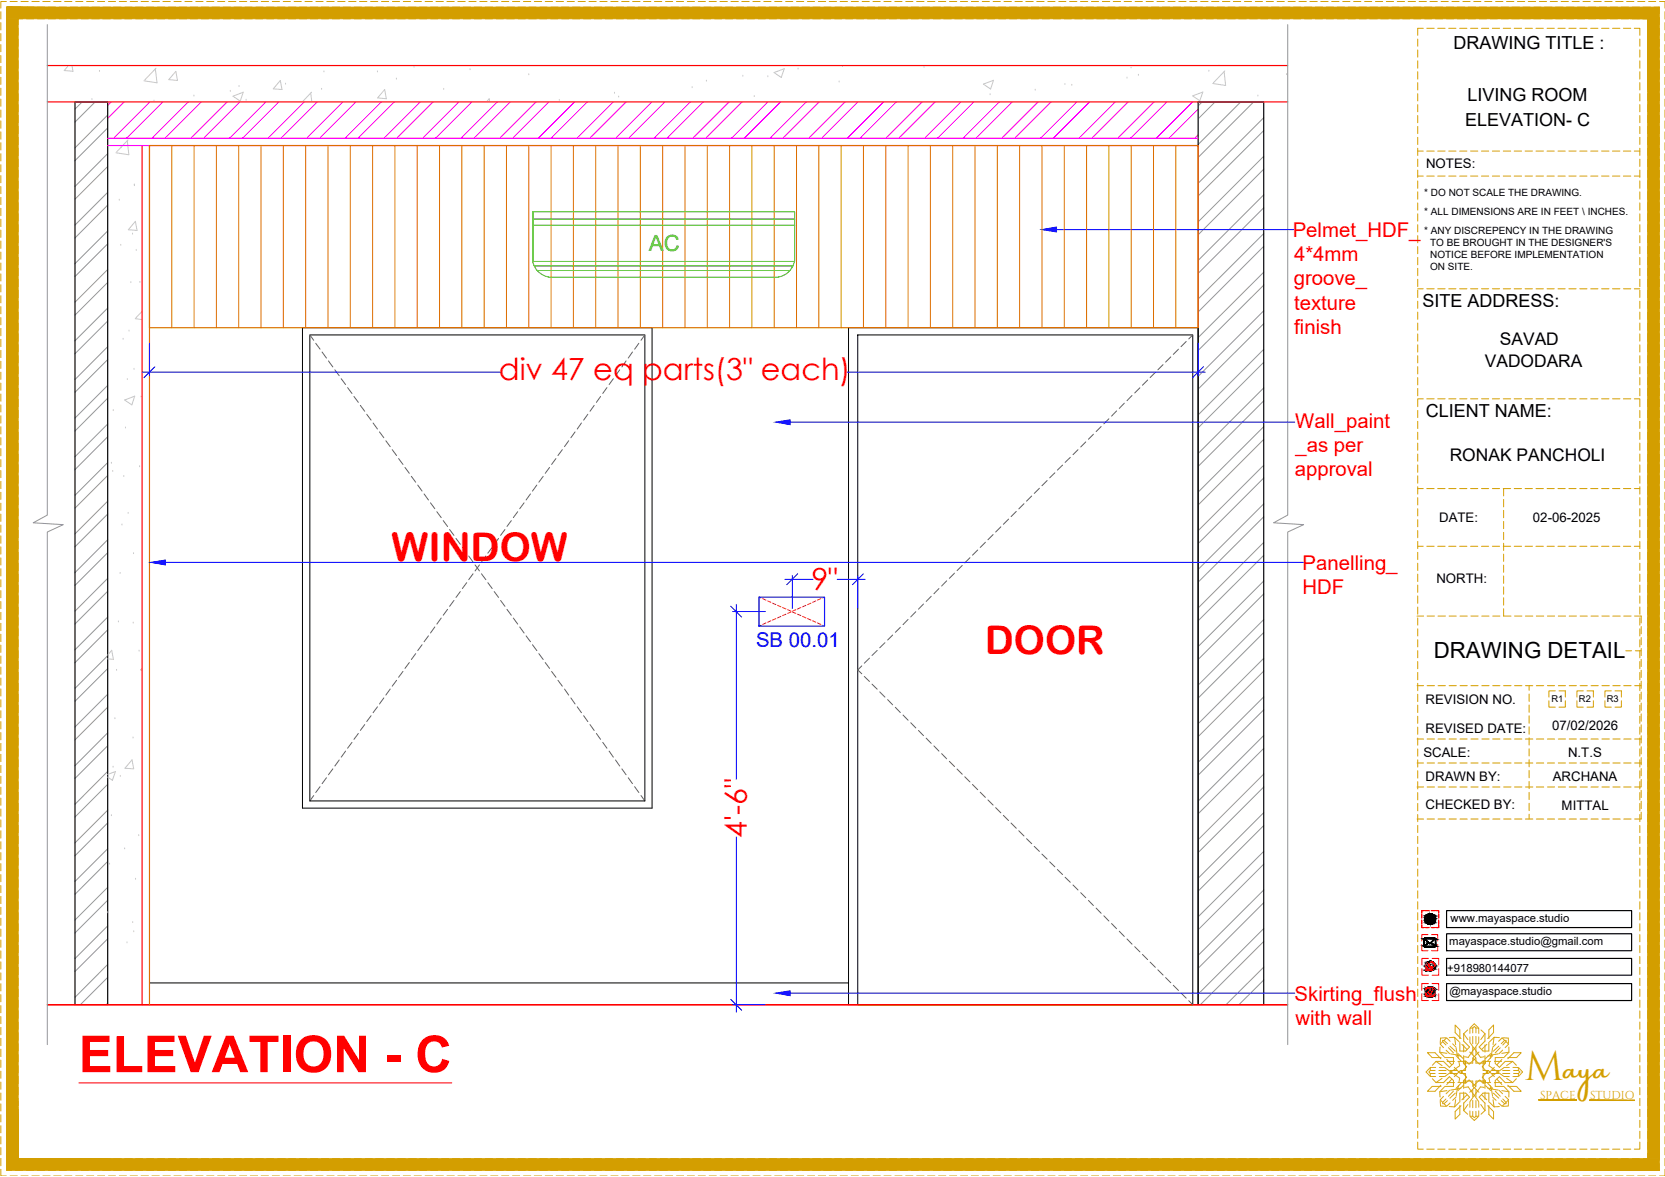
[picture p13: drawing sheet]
<svg xmlns="http://www.w3.org/2000/svg" width="420mm" height="297mm" viewBox="0 0 420 297" stroke-linecap="round" stroke-linejoin="round" font-family="sans-serif">
<defs><g id="words">
<text font-size="12.8" fill="#f00" x="19.9" y="270.6">ELEVATION - C</text>
<text font-size="10.4" fill="#d39e00" x="384.8" y="272.4">M</text>
<g font-size="9.9" fill="#f00">
<text x="98.8" y="141.7">WINDOW</text>
<text x="248.5" y="165.2">DOOR</text>
</g>
<g font-size="7.7" fill="#f00">
<text x="125.9" y="95.9">div 47 eq parts(3&quot; each)</text>
<text x="204.8" y="148.9">9&quot;</text>
<text x="188.5" y="211.4" transform="rotate(-90 188.5 211.4)">4'-6&quot;</text>
</g>
<text font-size="7.4" fill="#d39e00" x="394.5" y="272.4">aya</text>
<text font-size="5.6" fill="#2eb800" x="163.7" y="63.3">AC</text>
<text font-size="5.6" x="361.8" y="166">DRAWING DETAIL</text>
<g font-size="5.1" fill="#f00">
<text x="326.2" y="59.8">Pelmet_HDF_</text>
<text x="326.6" y="65.9">4*4mm</text>
<text x="326.5" y="72">groove_</text>
<text x="326.6" y="78.1">texture</text>
<text x="326.6" y="84.3">finish</text>
<text x="326.9" y="107.9">Wall_paint</text>
<text x="326.9" y="114">_as per</text>
<text x="326.7" y="120.1">approval</text>
<text x="328.7" y="143.8">Panelling_</text>
<text x="328.7" y="149.9">HDF</text>
<text x="326.7" y="252.5">Skirting_flush</text>
<text x="326.9" y="258.6">with wall</text>
</g>
<text font-size="5.1" fill="#00f" x="190.8" y="163.4">SB 00.01</text>
<g font-size="4.5">
<text x="366.8" y="12.4">DRAWING TITLE :</text>
<text x="370.3" y="25.6">LIVING ROOM</text>
<text x="369.7" y="31.7">ELEVATION- C</text>
<text x="359" y="77.5">SITE ADDRESS:</text>
<text x="359.8" y="105.3">CLIENT NAME:</text>
</g>
<g font-size="4.4">
<text x="378.5" y="87">SAVAD</text>
<text x="374.7" y="92.5">VADODARA</text>
<text x="365.8" y="116.4">RONAK PANCHOLI</text>
</g>
<g font-size="3.3">
<text x="359.9" y="42.3">NOTES:</text>
<text x="363.2" y="131.9">DATE:</text>
<text x="386.8" y="131.9">02-06-2025</text>
<text x="362.5" y="147.2">NORTH:</text>
<text x="359.7" y="177.8">REVISION NO.</text>
<text x="359.7" y="184.9">REVISED DATE:</text>
<text x="391.7" y="184.3">07/02/2026</text>
<text x="359.2" y="191">SCALE:</text>
<text x="395.7" y="191">N.T.S</text>
<text x="359.7" y="197.2">DRAWN BY:</text>
<text x="391.8" y="197.2">ARCHANA</text>
<text x="359.7" y="204.2">CHECKED BY:</text>
<text x="394.1" y="204.5">MITTAL</text>
</g>
<g font-size="2.9">
<text x="366.1" y="232.7">www.mayaspace.studio</text>
<text x="365.7" y="238.5">mayaspace.studio@gmail.com</text>
<text x="365.2" y="245.2">+918980144077</text>
<text x="365.8" y="251.1">@mayaspace.studio</text>
</g>
<g font-size="2.9" fill="#d39e00">
<text x="388.6" y="277.3">SPACE</text>
<text x="401.2" y="277.3">STUDIO</text>
</g>
<g font-size="2.5">
<text x="359.4" y="49.4">* DO NOT SCALE THE DRAWING.</text>
<text x="359.4" y="54.2">* ALL DIMENSIONS ARE IN FEET \ INCHES.</text>
<text x="359.4" y="59">* ANY DISCREPENCY IN THE DRAWING</text>
<text x="360.9" y="62">TO BE BROUGHT IN THE DESIGNER'S</text>
<text x="360.9" y="65.1">NOTICE BEFORE IMPLEMENTATION</text>
<text x="360.9" y="68.1">ON SITE.</text>
</g>
<g font-size="2.4">
<text x="391.5" y="177.2">R1</text>
<text x="398.4" y="177.2">R2</text>
<text x="405.5" y="177.2">R3</text>
</g>
</g></defs>
<!-- layer: FURNITURE -->
<g fill="none" stroke="#dd6e00" stroke-width=".25">
<path d="M43.3 36.7v46M49 36.7v46M54.6 36.7v46M60.2 36.7v46M65.9 36.7v46M71.5 36.7v46M77.1 36.7v46M82.8 36.7v46M88.4 36.7v46M94 36.7v46M99.7 36.7v46M105.3 36.7v46"/>
<path d="M110.9 36.7v46M116.5 36.7v46M122.2 36.7v46M127.8 36.7v46M133.4 36.7v46M139.1 36.7v46M144.7 36.7v46M150.3 36.7v46M156 36.7v46M161.6 36.7v46M167.2 36.7v46M172.8 36.7v46"/>
<path d="M178.5 36.7v46M184.1 36.7v46M189.7 36.7v46M195.4 36.7v46M201 36.7v46M206.6 36.7v46M212.3 36.7v46M217.9 36.7v46M223.5 36.7v46M229.2 36.7v46M234.8 36.7v46M240.4 36.7v46"/>
<path d="M246 36.7v46M251.7 36.7v46M257.3 36.7v46M262.9 36.7v46M268.6 36.7v46M274.2 36.7v46M279.8 36.7v46M285.5 36.7v46M291.1 36.7v46M296.7 36.7v46"/>
</g>
<!-- layer: AR HATCH-7 -->
<g fill="none" stroke="#939598" stroke-width=".25">
<path d="M20.7 25.7l-1.8 1.8M24 25.7l-5.1 5.1M27.2 29l-8.3 8.3M27.2 38.8l-8.3 8.3M27.2 32.3l-8.3 8.2M303.4 25.7l-1.1 1M306.6 25.7l-4.3 4.3M313.1 25.7l-10.8 10.8M316.4 25.7l-14.1 14M318.9 29.7l-16.6 16.6M318.9 39.4l-16.6 16.6M318.9 33l-16.6 16.5"/>
<path d="M27.2 48.5l-8.3 8.3M27.2 58.3l-8.3 8.2M27.2 42l-8.3 8.3M27.2 51.8l-8.3 8.3M318.9 49.2l-16.6 16.5M318.9 59l-16.6 16.5M318.9 42.7l-16.6 16.6M318.9 52.4l-16.6 16.6M27.2 68l-8.3 8.3M27.2 77.8l-8.3 8.2M27.2 61.5l-8.3 8.3M27.2 71.3l-8.3 8.2"/>
<path d="M318.9 68.7l-16.6 16.5M318.9 78.4l-16.6 16.6M318.9 62.2l-16.6 16.5M318.9 72l-16.6 16.5M27.2 87.5l-8.3 8.3M27.2 97.3l-8.3 8.2M27.2 81l-8.3 8.3M27.2 90.7l-8.3 8.3M318.9 88.2l-16.6 16.5M318.9 97.9l-16.6 16.6M318.9 81.7l-16.6 16.5M318.9 91.4l-16.6 16.6"/>
<path d="M27.2 107l-8.3 8.3M27.2 116.7l-8.3 8.3M27.2 100.5l-8.3 8.3M27.2 110.2l-8.3 8.3M318.9 107.7l-16.6 16.5M318.9 117.4l-16.6 16.5M318.9 101.2l-16.6 16.5M318.9 110.9l-16.6 16.6M27.2 126.5l-8.3 8.2M27.2 136.2l-8.3 8.3M27.2 120l-8.3 8.3M27.2 129.7l-8.3 8.3"/>
<path d="M27.2 139.5l-8.3 8.2M318.9 127.2l-16.6 16.5M318.9 136.9l-16.6 16.5M318.9 120.6l-16.6 16.6M318.9 130.4l-16.6 16.5M27.2 146l-8.3 8.2M27.2 155.7l-8.3 8.3M27.2 149.2l-8.3 8.3M27.2 158.9l-8.3 8.3M318.9 146.6l-16.6 16.6M318.9 156.4l-16.6 16.5M318.9 140.2l-16.6 16.5"/>
<path d="M318.9 149.9l-16.6 16.5M318.9 159.6l-16.6 16.6M27.2 165.5l-8.3 8.2M27.2 175.2l-8.3 8.3M27.2 168.7l-8.3 8.3M27.2 178.5l-8.3 8.2M318.9 166.1l-16.6 16.6M318.9 175.9l-16.6 16.5M318.9 169.4l-16.6 16.5M318.9 179.1l-16.6 16.6M27.2 184.9l-8.3 8.3M27.2 194.7l-8.3 8.3"/>
<path d="M27.2 188.2l-8.3 8.3M27.2 197.9l-8.3 8.3M318.9 185.6l-16.6 16.6M318.9 195.4l-16.6 16.5M318.9 188.9l-16.6 16.5M318.9 198.6l-16.6 16.6M27.2 204.5l-8.3 8.2M27.2 214.2l-8.3 8.2M27.2 207.7l-8.3 8.3M27.2 217.4l-8.3 8.3M318.9 205.1l-16.6 16.5M318.9 214.9l-16.6 16.5"/>
<path d="M318.9 208.4l-16.6 16.5M318.9 218.1l-16.6 16.5M27.2 223.9l-8.3 8.3M27.2 233.7l-8.3 8.2M27.2 227.2l-8.3 8.2M27.2 236.9l-8.3 8.3M318.9 224.6l-16.6 16.5M318.9 234.3l-16.6 16.6M318.9 227.8l-16.6 16.6M318.9 237.6l-16 16M27.2 243.4l-8.3 8.3M27.2 253.1l-.4 .5"/>
<path d="M27.2 246.7l-6.9 6.9M318.9 244.1l-9.5 9.5M318.9 247.3l-6.3 6.3"/>
</g>
<!-- layer: FURNITURE-1 -->
<g fill="none" stroke="#c7c8ca" stroke-width=".25">
<path d="M17.3 16.5l-1.1 1.3 2.2 .2M18.2 16.5l.2 1.5M25.1 18h.1M39.2 17.4l.4 3.5-3.3-.5M39.4 17.2l-2.9 3M44.4 18l.4 2.3-2.2-.2zM81.7 18.1h.1M95.3 18.1h.1M100 20h.1M104.5 17h.1M118.6 17.6h.1M133.4 18.9h.1"/>
<path d="M144.2 16.5h.2M187.5 19.2h.1M193.8 19.4h.1M195.3 18.3l2.6-1-.8 2.2zM201.4 17.4h.1M212.6 16.8h.1M233.2 17h.1M284.4 19.7h.1M285.4 17.1h.1M287.3 19h.1M305.1 18h.1M307.6 16.7h.1"/>
<path d="M308.9 18.1l.4 3.5-3.3-.5M309.1 17.9l-2.9 3M324.7 18.8h.1M23.2 25.1h.1M29.3 38.6l3.2 .5M30.6 37.3h.1M32.1 35.5l.4 3.5M32.3 35.3l-2.9 3M38.9 25.5h.1M48.9 24.2h.1M58.1 23.1h.1M58.8 24.3l2.6-1-.8 2.2z"/>
<path d="M60.3 21.8h.1M62.1 25.3h.1M70.7 20.3l.5 2.3-2.2-.2zM72.1 21.2h.1M78.4 23.5l.3 2.2M78.6 23.3l-2.3 2.4M81.2 22.5h.1M97.1 22.6l-1.8 2.1 2.2 .2-.4-2.3M112 22.5h.1M122.8 25.7l.6-.8 .2 .8M141.1 25.3h.1M155.1 23.5h.1"/>
<path d="M156.1 24.5h.1M174.7 22.1h.1M178.3 20.5h.1M190.3 24.4h.1M211.8 20.7h.1M248.2 21.2l2.5-.9-.7 2.2zM249.9 23.9h.1M261.2 22.8h.1M268.7 21.3h.1M270.5 21.5h.1M300.9 24.2l2.6-1-.7 2.2zM317.4 24.2h.1"/>
<path d="M30.1 50.5h.1M33.4 59.1h.1M33.9 46.8h.1M33.9 46.7h.1M34.2 55.9l.4 2.3-2.2-.2zM30.5 61.9h.1M33 71.3h.1M34.4 63.2h.1M35.3 71.3h.1M35.9 78.6l-1.6 1.6M31.1 85.6h.1M32.1 95.8h.1"/>
<path d="M32.6 83.6h.1M33.8 93.2h.1M34.1 80.4l1.8 .3M28.1 116.9h.1M28.4 119h.1M28.6 103.6h.1M31.5 101l2.5-1-.7 2.2zM31.7 108h.1M35.2 117.8h.1M35.6 100.2h.1M30.8 132.5h.1M31.2 120.3h.1"/>
<path d="M32.3 129.6h.1M33.7 139.7h.1M29.9 157h.1M30.3 144.7h.1M33.6 157.3h.1M27.2 165.3l1-1.2 .4 2.3-1.4-.1M29.4 169.2h.1M35.1 164.3h.1M35.8 168.8h.1M35.9 168.9l-.4 .1 .4 .3M27.2 195.4l1.9-.7-.7 2.2-1.2-.8M28.5 193.6h.1"/>
<path d="M29 181.4h.1M30.4 195.9h.1M33.3 191.8l.4 2.2-2.2-.1zM33.6 186.3h.1M27.6 218.1h.1M28.1 205.9h.1M31.5 214.2h.1M35 210.9h.1M27.2 230.3h.1M32 237.9h.1M33.5 232.8h.1M33.7 235.1h.1"/>
<path d="M34.2 221.9h.1"/>
</g>
<path d="M27.2 25.7l275.1 9.2v-9.2zM27.2 25.7l275.1 9.2h-275.1z" fill="#fff" stroke="#fff" stroke-width=".25"/>
<g fill="none" stroke="#f0f" stroke-width=".25">
<path d="M28.1 25.7l-.9 .9M31.3 25.7l-4.1 4.2M37.8 25.7l-9.2 9.2M41.1 25.7l-9.2 9.2M47.5 25.7l-9.1 9.2M50.8 25.7l-9.2 9.2M57.3 25.7l-9.2 9.2M60.5 25.7l-9.1 9.2M67.1 25.7l-9.2 9.2M70.3 25.7l-9.2 9.2M76.8 25.7l-9.2 9.2M80.1 25.7l-9.2 9.2"/>
<path d="M86.5 25.7l-9.2 9.2M89.8 25.7l-9.2 9.2M96.3 25.7l-9.2 9.2M99.5 25.7l-9.2 9.2M106 25.7l-9.1 9.2M109.3 25.7l-9.2 9.2M115.8 25.7l-9.2 9.2M119 25.7l-9.1 9.2M125.5 25.7l-9.2 9.2M128.8 25.7l-9.2 9.2M135.3 25.7l-9.2 9.2M138.5 25.7l-9.2 9.2"/>
<path d="M145 25.7l-9.2 9.2M148.3 25.7l-9.2 9.2M154.8 25.7l-9.2 9.2M158 25.7l-9.2 9.2M164.5 25.7l-9.2 9.2M167.8 25.7l-9.2 9.2M174.2 25.7l-9.1 9.2M177.5 25.7l-9.2 9.2M184 25.7l-9.2 9.2M187.2 25.7l-9.1 9.2M193.8 25.7l-9.3 9.2M197 25.7l-9.2 9.2"/>
<path d="M203.5 25.7l-9.2 9.2M206.7 25.7l-9.2 9.2M213.2 25.7l-9.2 9.2M216.5 25.7l-9.2 9.2M223 25.7l-9.2 9.2M226.2 25.7l-9.2 9.2M232.7 25.7l-9.2 9.2M236 25.7l-9.2 9.2M242.5 25.7l-9.2 9.2M245.7 25.7l-9.2 9.2M252.2 25.7l-9.2 9.2M255.4 25.7l-9.1 9.2"/>
<path d="M262 25.7l-9.2 9.2M265.2 25.7l-9.2 9.2M271.7 25.7l-9.2 9.2M275 25.7l-9.2 9.2M281.4 25.7l-9.2 9.2M284.7 25.7l-9.2 9.2M291.2 25.7l-9.2 9.2M294.4 25.7l-9.2 9.2M300.9 25.7l-9.1 9.2M302.3 34.1l-.8 .8M302.3 27.6l-7.3 7.3"/>
</g>
<path d="M18.9 25.7h8.3v227.9h-8.3zM302.3 25.7h16.6v227.9h-16.6z" fill="none" stroke="#000" stroke-width=".3"/>
<!-- layer: el -->
<path d="M76.3 82.7h88.2v121.2h-88.2zM78.2 84.5h84.5v117.6h-84.5zM214.1 82.7h88.2v170.9h-88.2zM216.5 84.5h84.5v169.1h-84.5zM37.7 248.1h176.4" fill="none" stroke="#000" stroke-width=".25"/>
<!-- layer: SECTION ( SLAB PLine ) -->
<path d="M11.9 16.5h313.1M11.9 25.7h313.1M35.9 36.7v216.9M325 253.6h-313.1h313.1" fill="none" stroke="#f00" stroke-width=".3"/>
<!-- layer: FURNITURE -->
<path d="M37.7 36.7h264.6v46h-264.6zM37.7 36.7v216.9" fill="none" stroke="#dd6e00" stroke-width=".3"/>
<!-- layer: dim05 -->
<g fill="none" stroke="#636466" stroke-width=".25">
<path d="M78.2 84.5l1 1.4M79.7 86.6l1.1 1.5M81.3 88.8l1.1 1.6M82.9 91.1l1.1 1.5M84.5 93.3l1.1 1.5M86.1 95.6l1.1 1.5M87.7 97.8l1.1 1.5M153.2 97.8l-1.1 1.5M154.8 95.6l-1.1 1.5M156.4 93.3l-1.1 1.5M158 91.1l-1.1 1.5M159.6 88.8l-1.1 1.6"/>
<path d="M161.2 86.6l-1.1 1.5M162.7 84.5l-.9 1.4M285.7 99.8l-1.3 1.3M287.7 97.9l-1.4 1.3M289.6 95.9l-1.3 1.3M291.5 94l-1.3 1.3M293.5 92l-1.3 1.3M295.4 90.1l-1.3 1.3M297.4 88.1l-1.3 1.3M299.3 86.2l-1.3 1.3M301 84.5l-1 1M89.3 100.1l1.1 1.4"/>
<path d="M90.9 102.3l1.1 1.5M92.5 104.5l1.1 1.5M94.1 106.8l1.2 1.5M95.8 109l1.1 1.5M97.4 111.2l1.1 1.5M99 113.5l1.1 1.5M100.6 115.7l1.1 1.5M102.2 118l1.1 1.5M138.7 118l-1.1 1.5M140.3 115.7l-1.1 1.5M141.9 113.5l-1.1 1.5M143.5 111.2l-1 1.5"/>
<path d="M145.1 109l-1 1.5M146.7 106.8l-1 1.5M148.3 104.5l-1 1.5M149.9 102.3l-1 1.5M151.6 100.1l-1.1 1.4M266.2 119.3l-1.3 1.3M268.1 117.4l-1.3 1.2M270.1 115.4l-1.3 1.3M272 113.5l-1.2 1.3M274 111.5l-1.3 1.3M275.9 109.6l-1.2 1.3M277.9 107.6l-1.3 1.3"/>
<path d="M279.8 105.7l-1.2 1.3M281.8 103.7l-1.3 1.3M283.7 101.8l-1.3 1.3M103.8 120.2l1.1 1.5M105.4 122.4l1.1 1.5M107 124.7l1.1 1.5M108.6 126.9l1.1 1.5M110.2 129.1l1.1 1.5M111.8 131.4l1.1 1.5M113.5 133.6l1.1 1.5M115.1 135.9l1.1 1.5M116.7 138.1l1.1 1.5"/>
<path d="M124.2 138.1l-1.1 1.5M125.8 135.9l-1.1 1.5M127.4 133.6l-1.1 1.5M129 131.4l-1.1 1.5M130.6 129.1l-1.1 1.5M132.2 126.9l-1.1 1.5M133.9 124.7l-1.1 1.5M135.5 122.4l-1.1 1.5M137.1 120.2l-1.1 1.5M246.7 138.8l-1.3 1.3M248.7 136.8l-1.3 1.4M250.6 134.9l-1.3 1.3"/>
<path d="M252.6 133l-1.4 1.3M254.5 131l-1.3 1.3M256.5 129.1l-1.4 1.3M258.4 127.1l-1.3 1.3M260.4 125.2l-1.4 1.3M262.3 123.2l-1.3 1.3M264.2 121.3l-1.3 1.3M109.7 158.2l-1.1 1.6M111.3 156l-1.1 1.5M112.9 153.8l-1.1 1.5M114.6 151.5l-1.1 1.5M116.2 149.3l-1.1 1.5"/>
<path d="M117.8 147.1l-1.1 1.4M118.3 140.3l1.1 1.5M119.4 144.8l-1.1 1.5M119.9 142.6l1.1 1.5M121 142.6l-1.1 1.5M121.5 144.8l1.1 1.5M122.6 140.3l-1.1 1.5M123.1 147.1l1.1 1.4M124.7 149.3l1.1 1.5M126.3 151.5l1.1 1.5M127.9 153.8l1.1 1.5M129.5 156l1.1 1.5"/>
<path d="M131.1 158.2l1.1 1.6M227.2 158.3l-1.3 1.3M229.2 156.3l-1.3 1.3M231.1 154.4l-1.3 1.3M233 152.4l-1.2 1.3M235 150.5l-1.3 1.3M236.9 148.5l-1.2 1.3M238.9 146.6l-1.3 1.3M240.9 144.6l-1.3 1.4M242.8 142.7l-1.3 1.3M244.8 140.7l-1.3 1.4M95.3 178.4l-1.2 1.5"/>
<path d="M96.9 176.1l-1.1 1.6M98.5 173.9l-1.1 1.5M100.1 171.7l-1.1 1.5M101.7 169.4l-1.1 1.5M103.3 167.2l-1.1 1.5M104.9 165l-1.1 1.4M106.5 162.7l-1.1 1.5M108.1 160.5l-1.1 1.5M132.8 160.5l1.1 1.5M134.4 162.7l1.1 1.5M136 165l1.1 1.4M137.6 167.2l1.1 1.5"/>
<path d="M139.2 169.4l1.1 1.5M140.8 171.7l1.1 1.5M142.5 173.9l1 1.5M144.1 176.1l1 1.6M145.7 178.4l1 1.5M217.5 168l-1 1.1 1 .9M218.1 170.7l1.3 1.3M219.4 166.1l-1.3 1.3M220 172.7l1.4 1.2M221.4 164.2l-1.4 1.2M222 174.6l1.3 1.3M223.3 162.2l-1.3 1.3"/>
<path d="M224 176.6l1.3 1.3M225.3 160.3l-1.3 1.2M225.9 178.5l1.3 1.3M80.8 198.5l-1.1 1.5M82.4 196.3l-1.1 1.5M84 194l-1.1 1.5M85.6 191.8l-1.1 1.5M87.2 189.6l-1.1 1.5M88.8 187.4l-1.1 1.4M90.4 185.1l-1.1 1.5M92 182.9l-1.1 1.4M93.6 180.6l-1.1 1.5"/>
<path d="M147.3 180.6l1 1.5M148.9 182.9l1 1.4M150.5 185.1l1.1 1.5M152.1 187.4l1.1 1.4M153.7 189.6l1.1 1.5M155.3 191.8l1.1 1.5M156.9 194l1.1 1.5M158.5 196.3l1.1 1.5M160.1 198.5l1.1 1.5M227.9 180.5l1.3 1.3M229.8 182.4l1.3 1.3M231.8 184.3l1.2 1.4"/>
<path d="M233.7 186.3l1.3 1.3M235.7 188.2l1.2 1.4M237.6 190.2l1.3 1.3M239.6 192.1l1.3 1.3M241.5 194.1l1.3 1.3M243.5 196l1.3 1.3M245.4 198l1.3 1.3M247.4 199.9l1.3 1.3M79.2 200.8l-1 1.3M161.8 200.8l.9 1.3M249.3 201.9l1.3 1.3M251.2 203.8l1.4 1.3"/>
<path d="M253.2 205.8l1.3 1.3M255.1 207.7l1.4 1.3M257.1 209.7l1.3 1.3M259 211.7l1.4 1.2M261 213.6l1.3 1.3M262.9 215.5l1.3 1.3M264.9 217.5l1.3 1.3M266.8 219.4l1.3 1.3M268.8 221.4l1.3 1.3M270.8 223.3l1.2 1.3M272.7 225.3l1.3 1.3M274.7 227.2l1.2 1.3"/>
<path d="M276.6 229.2l1.3 1.3M278.6 231.1l1.2 1.3M280.5 233.1l1.3 1.3M282.4 235l1.3 1.3M284.4 237l1.3 1.3M286.3 238.9l1.4 1.3M288.3 240.9l1.3 1.3M290.2 242.8l1.3 1.3M292.2 244.8l1.3 1.3M294.1 246.7l1.3 1.3M296.1 248.7l1.3 1.3M298 250.6l1.3 1.3"/>
<path d="M300 252.5l1 1.1"/>
</g>
<!-- layer: str coll -->
<path d="M27.2 34.9h275.1M27.2 36.7h275.1" fill="none" stroke="#f0f" stroke-width=".3"/>
<!-- layer: FURNITURE -->
<path d="M11.9 6.2v123.8l-3.5 1.9 7.6 .5-4.1 1.9v129.3M325 6.2v123.8l-3.6 1.9 7.6 .5-4 1.9v129.3" fill="none" stroke="#939598" stroke-width=".25"/>
<!-- layer: Dimension -->
<g fill="none" stroke="#e0ac11" stroke-width=".25">
<path d="M370.4 259.9l-1 1M371.1 259.3l.9-.9 1 .9M371.6 259.4h-.7v1.4M371.6 259.4v1.3M372 259.1l-.4 .3M372.1 259.1l.3 .3M372.4 259.4h.8v1.4M372.4 259.4v1.3M373.7 259.9l1 1M360.8 269.5l-.9 1 .9 1.1M360.9 270.9v.8h1.4M360.9 270.9h1.3"/>
<path d="M360.9 270.2l-.3 .3 .3 .4M360.9 270.2h1.3M361.4 272.2l1 1M362.3 269.4h-1.4v.8M362.4 273.2h1.8l1.6-1.5 1 1v1.5h-2.3M362.4 267.9h1.9M362.4 267.9l-1 .9M362.4 267.9l1.5 1M363.1 270.9h1.8M363.1 270.2h1.8M363.2 271.7h1.4M363.2 269.4h1.4"/>
<path d="M363.3 265.5l1.1 1.2M363.4 264.2l-.1 1.3 1.8 .3M363.4 277.8l.1 1.3M363.5 279.1l1.3 .1M363.6 273.9l-1.5 1.5h-1.9l1.2-1.2h2.2M363.6 266.9h-2.2l-1.2-1.2h1.9l1.5 1.5M363.9 272.1l-1.5 1.1M364.1 262.9l-.7 .6 .9 .9M364.1 278.2v.3h.3M364.1 262.9l.8 .8M364.3 276.7l-.9 .9 .7 .6M364.4 262.6l.6-.7 .9 .9"/>
<path d="M364.4 262.6h-.3v.3M364.4 262.6l.9 .8M364.4 274.3l-1.1 1.2M364.5 266.9h2.3v1.5l-1 1-1.6-1.6M364.7 269.5l3.6 2.6-.1 .9M364.8 261.9l-1.3 .1-.1 1.3M364.9 277.4l-.8 .8M364.9 265l.9 .9M365.1 267.4l1.3 1.3M365.1 275.2l-1.8 .3 .1 1.3M365.2 273.2h1.8M365.2 267.9h1.8"/>
<path d="M365.3 277.8l-.9 .7M365.5 264.4l1.3 1.3M365.7 261.9l1.4-.1 .2 1.8M365.8 275.2l-.9 .8M365.8 270.9h1.9M365.8 270.2h1.9M365.9 264l1.3 1.3M365.9 278.4l-.9 .8-.6-.7M366.1 266l1.8 .3 .1 .9M366.4 272.4l-1.3 1.3M366.6 263.4l.9 .9M366.8 275.4l-1.3 1.3"/>
<path d="M367 271.7l1.1-1.2 .4 .4 .4-.4 1.2 1.4-.8 .8M367.1 261.8l1.1 1.1M367.2 275.9l-1.3 1.2M367.3 277.5l-.2 1.8h-1.4M367.4 266.4l1.3 1.3M367.5 276.8l-.9 .9M367.5 264.5l.2 1.9 1 .1M367.9 267.9h1.9v2.3h-1.2M367.9 265.9l1.3 1.3M368 273.9l-.1 .9-1.8 .3M368.2 268.1l.1 .9-3.6 2.6M368.2 278.2l-1.1 1.1"/>
<path d="M368.4 279v2.2l-1.2 1.2v-1.9l1.5-1.5M368.4 262.1v-2.2l-1.2-1.2v1.9l1.5 1.5M368.4 278.1v-2.2h1.5l.9 1-1.4 1.5M368.6 270.9h1.2v2.3h-1.9M368.7 274.6l-1 .2-.2 1.8M368.7 273.4l-1.3 1.3M368.9 263.6l1.3 1.3M369.2 274l-1.3 1.2M369.3 268.4l.8 .8-1.2 1.3-.4-.3-.4 .3-1.1-1.1M369.4 266.4v1.9h2.2v-1.2M369.4 267.7h.4v.6h-.5v-.4M369.4 260.9v1.8l1.4 1.5-.9 1h-1.5v-2.2"/>
<path d="M369.4 263.7v1.8M369.4 275.6v1.9M369.4 278.4v1.9M369.4 260.9l1 1.5M369.6 274.4l.9-.1 1.5 2.2-1 1.5M369.8 272.8v.6h-.4M369.8 272.7h-.5v.5M369.9 273.3l.8-.8 1.3 1.3-.4 .3 .4 .4-1.1 1.2M370.2 276.3l-1.3 1.3M370.4 278.8l-1 1.5M370.9 265.5l1.1 1.1-.4 .4 .4 .4-1.3 1.2-.8-.8M370.9 261.7v1.3"/>
<path d="M370.9 278.1v1.3M371 263.1l1 1.6-1.5 2.2-.9-.2M371.6 274.1v-1.3h-2.2v1.9M371.6 261.6v1.8M371.6 264.3v1.9M371.6 275v1.8M371.6 277.7v1.9M372.4 274.1v-1.3h2.3v1.9M372.4 261.6v1.8M372.4 264.3v1.9M372.4 275v1.8M372.4 277.7v1.9"/>
<path d="M373.1 263.1l-1 1.6 1.5 2.2 .9-.2M373.2 261.7v1.3M373.2 278.1v1.3M373.2 265.5l-1.1 1.1 .3 .4-.3 .4 1.3 1.2 .8-.8M373.7 278.8l1 1.5M373.9 276.3l1.3 1.3M374.2 273.3l-.8-.8-1.3 1.3 .3 .3-.3 .4 1.1 1.2M374.3 272.8v.6h.4M374.3 272.7h.6v.5M374.5 274.4l-.9-.1-1.5 2.2 1 1.5M374.7 266.4v1.9h-2.3v-1.2M374.7 267.7h-.4v.6h.6v-.4"/>
<path d="M374.7 260.9v1.8l-1.4 1.5 .9 1h1.5v-2.2M374.7 263.7v1.8M374.7 275.6v1.9M374.7 278.4v1.9M374.7 260.9l-1 1.5M374.8 268.4l-.8 .8 1.2 1.3 .4-.3 .4 .3 1.1-1.1M374.9 274l1.3 1.2M375.2 263.6l-1.3 1.3M375.4 262.1l1.5-1.5v-1.9l-1.2 1.2v2.2M375.4 274.6l.9 .2 .3 1.8M375.4 273.4l1.3 1.3M375.5 270.9h-1.2v2.3h1.9"/>
<path d="M375.7 279v2.2l1.2 1.2v-1.9l-1.5-1.5M375.7 278.1v-2.2h-1.5l-.9 1 1.4 1.5M375.9 278.2l1.1 1.1M375.9 268.1l-.1 .9 2.2 1.5M376 273.9l.2 .9 1.9 .3M376.2 267.9h-1.9v2.3h1.2M376.2 265.9l-1.3 1.3M376.4 270.9h1.8M376.4 270.2h1.8M376.6 276.8l.9 .9M376.6 264.5l-.3 1.9-.9 .1M376.7 266.4l-1.3 1.3"/>
<path d="M376.8 277.5l.2 1.8h1.4M376.9 275.9l1.3 1.2M377 261.8l-1.1 1.1M377.1 271.7l-1.1-1.2-.4 .4-.4-.4-1.2 1.4 .8 .8M377.1 273.2h1.8M377.1 267.9h1.8M377.3 275.4l1.3 1.3M377.5 263.4l-.9 .9M377.7 272.4l1.3 1.3M378 270.5l1.5 1.1M378 270.5l-2.2 1.6 .1 .9M378.1 266l-1.9 .3-.2 .9"/>
<path d="M378.2 278.4l.9 .8 .6-.7M378.2 264l-1.3 1.3M378.3 275.2l.9 .8M378.4 261.9l-1.4-.1-.2 1.8M378.6 264.4l-1.3 1.3M378.8 277.8l.9 .7M379 275.2l1.8 .3-.1 1.3M379 267.4l-1.3 1.3M379.2 270.9h1.8M379.2 270.2h1.8M379.2 265l-.9 .9M379.2 277.4l.8 .8"/>
<path d="M379.3 261.9l1.3 .1 .1 1.3M379.5 269.5l-1.5 1M379.6 271.7h1.3M379.6 269.4h1.3M379.6 266.9h-2.3v1.5l1.1 1 1.5-1.6M379.6 274.3l1.2 1.2M379.7 262.6l-.6-.7-.9 .9M379.7 262.6l-.9 .8M379.7 262.6h.3v.3M379.8 276.7l.9 .9-.7 .6M379.9 267.9h1.8M380 262.9l.7 .6-.9 .9"/>
<path d="M380 278.2v.3h-.3M380 262.9l-.8 .8M380.2 272.1l1.5 1.1M380.5 273.9l1.5 1.5h1.9l-1.2-1.2h-2.2M380.5 266.9h2.2l1.2-1.2h-1.9l-1.5 1.5M380.6 279.1l-1.3 .1M380.7 277.8l-.1 1.3M380.7 264.2l.1 1.3-1.8 .3M380.8 265.5l-1.2 1.2M381.7 273.2h-1.8l-1.5-1.5-1.1 1v1.5h2.3M381.7 267.9l1 .9M381.7 267.9l-1.5 1"/>
<path d="M381.8 269.4h1.4v.8M381.9 270.9h1.3M381.9 270.2h1.3M382.7 272.2l-1 1M383.2 270.9v.8h-1.4M383.2 270.2l.3 .3-.3 .4M383.3 269.5l.9 1-.9 1.1M369.4 280.3l1 .9M370.9 280.4v1.3h.7M371.1 281.8l.9 1 1-1M371.6 280.5v1.2M371.6 281.7l.4 .4"/>
<path d="M372.4 280.5v1.2M372.4 281.7l-.3 .4M373.2 280.4v1.3h-.8M374.7 280.3l-1 .9"/>
</g>
<g fill="#d39e00" stroke="#d39e00" stroke-width=".25">
<path d="M1.7 1.8l417 2.9v-2.9zM1.7 1.8l417 2.9h-417z"/>
<path d="M415.8 4.7l2.9 287.7v-287.7zM415.8 4.7l2.9 287.7h-2.9z"/>
<path d="M1.7 4.7l2.9 287.7v-287.7zM1.7 4.7l2.9 287.7h-2.9z"/>
<path d="M1.7 292.4l417 2.9v-2.9zM1.7 292.4l417 2.9h-417z"/>
<path d="M388.3 277.5l9.5 .2v-.2zM388.3 277.5l9.5 .2h-9.5z"/>
<path d="M401.1 277.7h11.3zM401.1 277.7h11.3z"/>
</g>
<g fill="none" stroke="#d39e00" stroke-width=".25">
<path d="M.2 2.9v1.9M.2 5.7v1.9M.2 8.5v1.8M.2 11.2v1.9M.2 14v1.8M.2 16.7v1.9M.2 19.5v1.8M1.6 .4h-1.4v1.7M1.7 4.3v1.9M1.7 7.1v1.8M1.7 9.8v1.9M1.7 12.6v1.8"/>
<path d="M1.7 15.4v1.8M1.7 18.1v1.9M2.5 .4h1.9M3 1.8h-1.3v1.6M3.9 1.8h1.9M4.6 7.1v1.8M4.6 9.8v1.9M4.6 12.6v1.8M4.6 15.4v1.8M4.6 18.1v1.9M5.3 .4h1.8M5.8 4.7h-1.2v1.5"/>
<path d="M6.7 1.8h1.8M6.7 4.7h1.8M8 .4h1.9M9.4 1.8h1.9M9.4 4.7h1.9M10.8 .4h1.9M12.2 1.8h1.8M12.2 4.7h1.8M13.5 .4h1.9M14.9 1.8h1.9M14.9 4.7h1.9M16.3 .4h1.9"/>
<path d="M17.7 1.8h1.8M17.7 4.7h1.8M19.1 .4h1.8M20.4 1.8h1.9M20.4 4.7h1.9M21.8 .4h1.9M23.2 1.8h1.9M23.2 4.7h1.9M24.6 .4h1.8M26 1.8h1.8M26 4.7h1.8M27.3 .4h1.9"/>
<path d="M28.7 1.8h1.9M28.7 4.7h1.9M30.1 .4h1.8M31.5 1.8h1.8M31.5 4.7h1.8M32.9 .4h1.8M34.2 1.8h1.9M34.2 4.7h1.9M35.6 .4h1.9M37 1.8h1.8M37 4.7h1.8M38.4 .4h1.8"/>
<path d="M39.8 1.8h1.8M39.8 4.7h1.8M41.1 .4h1.9M42.5 1.8h1.8M42.5 4.7h1.8M43.9 .4h1.8M45.3 1.8h1.8M45.3 4.7h1.8M46.7 .4h1.8M48 1.8h1.9M48 4.7h1.9M49.4 .4h1.8"/>
<path d="M50.8 1.8h1.8M50.8 4.7h1.8M52.2 .4h1.8M53.5 1.8h1.9M53.5 4.7h1.9M54.9 .4h1.8M56.3 1.8h1.8M56.3 4.7h1.8M57.7 .4h1.8M59.1 1.8h1.8M59.1 4.7h1.8M60.4 .4h1.9"/>
<path d="M61.8 1.8h1.8M61.8 4.7h1.8M63.2 .4h1.8M64.6 1.8h1.8M64.6 4.7h1.8M65.9 .4h1.9M67.3 1.8h1.8M67.3 4.7h1.8M68.7 .4h1.8M70.1 1.8h1.8M70.1 4.7h1.8M71.5 .4h1.8"/>
<path d="M72.8 1.8h1.9M72.8 4.7h1.9M74.2 .4h1.8M75.6 1.8h1.8M75.6 4.7h1.8M77 .4h1.8M78.3 1.8h1.9M78.3 4.7h1.9M79.7 .4h1.8M81.1 1.8h1.8M81.1 4.7h1.8M82.5 .4h1.8"/>
<path d="M83.9 1.8h1.8M83.9 4.7h1.8M85.2 .4h1.9M86.6 1.8h1.8M86.6 4.7h1.8M88 .4h1.8M89.4 1.8h1.8M89.4 4.7h1.8M90.7 .4h1.9M92.1 1.8h1.8M92.1 4.7h1.8M93.5 .4h1.8"/>
<path d="M94.9 1.8h1.8M94.9 4.7h1.8M96.3 .4h1.8M97.6 1.8h1.9M97.6 4.7h1.9M99 .4h1.8M100.4 1.8h1.8M100.4 4.7h1.8M101.8 .4h1.8M103.1 1.8h1.9M103.1 4.7h1.9M104.5 .4h1.8"/>
<path d="M105.9 1.8h1.8M105.9 4.7h1.8M107.3 .4h1.8M108.7 1.8h1.8M108.7 4.7h1.8M110 .4h1.9M111.4 1.8h1.8M111.4 4.7h1.8M112.8 .4h1.8M114.2 1.8h1.8M114.2 4.7h1.8M115.5 .4h1.9"/>
<path d="M116.9 1.8h1.8M116.9 4.7h1.8M118.3 .4h1.8M119.7 1.8h1.8M119.7 4.7h1.8M121.1 .4h1.8M122.4 1.8h1.9M122.4 4.7h1.9M123.8 .4h1.8M125.2 1.8h1.8M125.2 4.7h1.8M126.6 .4h1.8"/>
<path d="M127.9 1.8h1.9M127.9 4.7h1.9M129.3 .4h1.8M130.7 1.8h1.8M130.7 4.7h1.8M132.1 .4h1.8M133.5 1.8h1.8M133.5 4.7h1.8M134.8 .4h1.9M136.2 1.8h1.8M136.2 4.7h1.8M137.6 .4h1.8"/>
<path d="M139 1.8h1.8M139 4.7h1.8M140.3 .4h1.9M141.7 1.8h1.9M141.7 4.7h1.9M143.1 .4h1.8M144.5 1.8h1.8M144.5 4.7h1.8M145.9 .4h1.8M147.2 1.8h1.9M147.2 4.7h1.9M148.6 .4h1.9"/>
<path d="M150 1.8h1.8M150 4.7h1.8M151.4 .4h1.8M152.7 1.8h1.9M152.7 4.7h1.9M154.1 .4h1.9M155.5 1.8h1.9M155.5 4.7h1.9M156.9 .4h1.9M158.3 1.8h1.8M158.3 4.7h1.8M159.6 .4h1.9"/>
<path d="M161 1.8h1.9M161 4.7h1.9M162.4 .4h1.9M163.8 1.8h1.8M163.8 4.7h1.8M165.1 .4h1.9M166.5 1.8h1.9M166.5 4.7h1.9M167.9 .4h1.9M169.3 1.8h1.9M169.3 4.7h1.9M170.7 .4h1.8"/>
<path d="M172 1.8h1.9M172 4.7h1.9M173.4 .4h1.9M174.8 1.8h1.9M174.8 4.7h1.9M176.2 .4h1.8M177.6 1.8h1.8M177.6 4.7h1.8M178.9 .4h1.9M180.3 1.8h1.9M180.3 4.7h1.9M181.7 .4h1.9"/>
<path d="M183.1 1.8h1.8M183.1 4.7h1.8M184.4 .4h1.9M185.8 1.8h1.9M185.8 4.7h1.9M187.2 .4h1.9M188.6 1.8h1.8M188.6 4.7h1.8M190 .4h1.8M191.3 1.8h1.9M191.3 4.7h1.9M192.7 .4h1.9"/>
<path d="M194.1 1.8h1.9M194.1 4.7h1.9M195.5 .4h1.8M196.9 1.8h1.8M196.9 4.7h1.8M198.2 .4h1.9M199.6 1.8h1.9M199.6 4.7h1.9M201 .4h1.8M202.4 1.8h1.8M202.4 4.7h1.8M203.8 .4h1.8"/>
<path d="M205.1 1.8h1.9M205.1 4.7h1.9M206.5 .4h1.9M207.9 1.8h1.8M207.9 4.7h1.8M209.3 .4h1.8M210.7 1.8h1.8M210.7 4.7h1.8M212 .4h1.9M213.4 1.8h1.8M213.4 4.7h1.8M214.8 .4h1.8"/>
<path d="M216.2 1.8h1.8M216.2 4.7h1.8M217.6 .4h1.8M218.9 1.8h1.9M218.9 4.7h1.9M220.3 .4h1.8M221.7 1.8h1.8M221.7 4.7h1.8M223.1 .4h1.8M224.4 1.8h1.9M224.4 4.7h1.9M225.8 .4h1.8"/>
<path d="M227.2 1.8h1.8M227.2 4.7h1.8M228.6 .4h1.8M230 1.8h1.8M230 4.7h1.8M231.3 .4h1.9M232.7 1.8h1.8M232.7 4.7h1.8M234.1 .4h1.8M235.5 1.8h1.8M235.5 4.7h1.8M236.8 .4h1.9"/>
<path d="M238.2 1.8h1.8M238.2 4.7h1.8M239.6 .4h1.8M241 1.8h1.8M241 4.7h1.8M242.4 .4h1.8M243.7 1.8h1.9M243.7 4.7h1.9M245.1 .4h1.8M246.5 1.8h1.8M246.5 4.7h1.8M247.9 .4h1.8"/>
<path d="M249.2 1.8h1.9M249.2 4.7h1.9M250.6 .4h1.8M252 1.8h1.8M252 4.7h1.8M253.4 .4h1.8M254.8 1.8h1.8M254.8 4.7h1.8M256.1 .4h1.9M257.5 1.8h1.8M257.5 4.7h1.8M258.9 .4h1.8"/>
<path d="M260.3 1.8h1.8M260.3 4.7h1.8M261.6 .4h1.9M263 1.8h1.8M263 4.7h1.8M264.4 .4h1.8M265.8 1.8h1.8M265.8 4.7h1.8M267.2 .4h1.8M268.5 1.8h1.9M268.5 4.7h1.9M269.9 .4h1.8"/>
<path d="M271.3 1.8h1.8M271.3 4.7h1.8M272.7 .4h1.8M274 1.8h1.9M274 4.7h1.9M275.4 .4h1.8M276.8 1.8h1.8M276.8 4.7h1.8M278.2 .4h1.8M279.6 1.8h1.8M279.6 4.7h1.8M280.9 .4h1.9"/>
<path d="M282.3 1.8h1.8M282.3 4.7h1.8M283.7 .4h1.8M285.1 1.8h1.8M285.1 4.7h1.8M286.4 .4h1.9M287.8 1.8h1.8M287.8 4.7h1.8M289.2 .4h1.8M290.6 1.8h1.8M290.6 4.7h1.8M292 .4h1.8"/>
<path d="M293.3 1.8h1.9M293.3 4.7h1.9M294.7 .4h1.8M296.1 1.8h1.8M296.1 4.7h1.8M297.5 .4h1.8M298.8 1.8h1.9M298.8 4.7h1.9M300.2 .4h1.8M301.6 1.8h1.8M301.6 4.7h1.8M303 .4h1.8"/>
<path d="M304.4 1.8h1.8M304.4 4.7h1.8M305.7 .4h1.9M307.1 1.8h1.8M307.1 4.7h1.8M308.5 .4h1.8M309.9 1.8h1.8M309.9 4.7h1.8M311.2 .4h1.9M312.6 1.8h1.9M312.6 4.7h1.9M314 .4h1.8"/>
<path d="M315.4 1.8h1.8M315.4 4.7h1.8M316.8 .4h1.8M318.1 1.8h1.9M318.1 4.7h1.9M319.5 .4h1.9M320.9 1.8h1.8M320.9 4.7h1.8M322.3 .4h1.8M323.6 1.8h1.9M323.6 4.7h1.9M325 .4h1.9"/>
<path d="M326.4 1.8h1.9M326.4 4.7h1.9M327.8 .4h1.8M329.2 1.8h1.8M329.2 4.7h1.8M330.5 .4h1.9M331.9 1.8h1.9M331.9 4.7h1.9M333.3 .4h1.9M334.7 1.8h1.8M334.7 4.7h1.8M336 .4h1.9"/>
<path d="M337.4 1.8h1.9M337.4 4.7h1.9M338.8 .4h1.9M340.2 1.8h1.9M340.2 4.7h1.9M341.6 .4h1.8M342.9 1.8h1.9M342.9 4.7h1.9M344.3 .4h1.9M345.7 1.8h1.9M345.7 4.7h1.9M347.1 .4h1.8"/>
<path d="M348.4 1.8h1.9M348.4 4.7h1.9M349.8 .4h1.9M351.2 1.8h1.9M351.2 4.7h1.9M352.6 .4h1.9M354 1.8h1.8M354 4.7h1.8M355.3 .4h1.9M356.7 1.8h1.9M356.7 4.7h1.9M357.8 9.8v1.9"/>
<path d="M357.8 12.6v1.8M357.8 15.4v1.8M357.8 18.1v1.9M358.1 .4h1.9M359.2 7.1h-1.4v1.8M359.5 1.8h1.8M359.5 4.7h1.8M360 7.1h1.9M360.8 .4h1.9M362.2 1.8h1.9M362.2 4.7h1.9M362.8 7.1h1.9"/>
<path d="M363.6 .4h1.9M365 1.8h1.9M365 4.7h1.9M365.6 7.1h1.8M366.4 .4h1.8M367.7 1.8h1.9M367.7 4.7h1.9M368.3 7.1h1.9M369.1 .4h1.9M370.5 1.8h1.9M370.5 4.7h1.9M371.1 7.1h1.8"/>
<path d="M371.9 .4h1.8M373.3 1.8h1.8M373.3 4.7h1.8M373.8 7.1h1.9M374.7 .4h1.8M376 1.8h1.9M376 4.7h1.9M376.6 7.1h1.8M377.4 .4h1.9M378.8 1.8h1.8M378.8 4.7h1.8M379.3 7.1h1.9"/>
<path d="M380.2 .4h1.8M381.6 1.8h1.8M381.6 4.7h1.8M382.1 7.1h1.9M382.9 .4h1.9M384.3 1.8h1.8M384.3 4.7h1.8M384.9 7.1h1.8M385.7 .4h1.8M387.1 1.8h1.8M387.1 4.7h1.8M387.6 7.1h1.9"/>
<path d="M388.5 .4h1.8M389.8 1.8h1.9M389.8 4.7h1.9M390.4 7.1h1.8M391.2 .4h1.8M392.6 1.8h1.8M392.6 4.7h1.8M393.1 7.1h1.9M394 .4h1.8M395.3 1.8h1.9M395.3 4.7h1.9M395.9 7.1h1.8"/>
<path d="M396.7 .4h1.8M398.1 1.8h1.8M398.1 4.7h1.8M398.7 7.1h1.8M399.5 .4h1.8M400.9 1.8h1.8M400.9 4.7h1.8M401.4 7.1h1.8M402.2 .4h1.9M403.6 1.8h1.8M403.6 4.7h1.8M404.2 7.1h1.8"/>
<path d="M405 .4h1.8M406.4 1.8h1.8M406.4 4.7h1.8M406.9 7.1h1.9M407.7 .4h1.9M409.1 1.8h1.8M409.1 4.7h1.8M409.7 7.1h1.8M410.5 .4h1.8M411.9 1.8h1.8M411.9 4.7h1.8M412.4 7.1h1.4v1.8"/>
<path d="M413.3 .4h1.8M413.8 9.8v1.9M413.8 12.6v1.8M413.8 15.4v1.8M413.8 18.1v1.9M414.6 1.8h1.9M414.6 4.7h1.2v1.5M415.8 7.1v1.8M415.8 9.8v1.9M415.8 12.6v1.8M415.8 15.4v1.8M415.8 18.1v1.9"/>
<path d="M416 .4h1.8M417.4 1.8h1.3v1.6M418.7 4.3v1.9M418.7 7.1v1.8M418.7 9.8v1.9M418.7 12.6v1.8M418.7 15.4v1.8M418.7 18.1v1.9M418.8 .4h1.4v1.7M420.2 2.9v1.9M420.2 5.7v1.9M420.2 8.5v1.8"/>
<path d="M420.2 11.2v1.9M420.2 14v1.8M420.2 16.7v1.9M420.2 19.5v1.8M.2 22.3v1.8M.2 25v1.8M.2 27.8v1.8M.2 30.5v1.9M.2 33.3v1.8M.2 36v1.9M.2 38.8v1.8M1.7 20.9v1.8"/>
<path d="M1.7 23.7v1.8M1.7 26.4v1.8M1.7 29.2v1.8M1.7 31.9v1.8M1.7 34.7v1.8M1.7 37.4v1.8M4.6 20.9v1.8M4.6 23.7v1.8M4.6 26.4v1.8M4.6 29.2v1.8M4.6 31.9v1.8M4.6 34.7v1.8"/>
<path d="M4.6 37.4v1.8M357.8 38.1h1.4M357.8 20.9v1.8M357.8 23.7v1.8M357.8 26.4v1.8M357.8 29.2v1.8M357.8 31.9v1.8M357.8 34.7v1.8M357.8 37.4v1.8M360 38.1h1.9M362.8 38.1h1.9M365.6 38.1h1.8"/>
<path d="M368.3 38.1h1.9M371.1 38.1h1.8M373.8 38.1h1.9M376.6 38.1h1.8M379.3 38.1h1.9M382.1 38.1h1.9M384.9 38.1h1.8M387.6 38.1h1.9M390.4 38.1h1.8M393.1 38.1h1.9M395.9 38.1h1.8M398.7 38.1h1.8"/>
<path d="M401.4 38.1h1.8M404.2 38.1h1.8M406.9 38.1h1.9M409.7 38.1h1.8M412.4 38.1h1.4M413.8 20.9v1.8M413.8 23.7v1.8M413.8 26.4v1.8M413.8 29.2v1.8M413.8 31.9v1.8M413.8 34.7v1.8M413.8 37.4v1.8"/>
<path d="M415.8 20.9v1.8M415.8 23.7v1.8M415.8 26.4v1.8M415.8 29.2v1.8M415.8 31.9v1.8M415.8 34.7v1.8M415.8 37.4v1.8M418.7 20.9v1.8M418.7 23.7v1.8M418.7 26.4v1.8M418.7 29.2v1.8M418.7 31.9v1.8"/>
<path d="M418.7 34.7v1.8M418.7 37.4v1.8M420.2 22.3v1.8M420.2 25v1.8M420.2 27.8v1.8M420.2 30.5v1.9M420.2 33.3v1.8M420.2 36v1.9M420.2 38.8v1.8M.2 41.6v1.8M.2 44.3v1.8M.2 47.1v1.8"/>
<path d="M.2 49.8v1.8M.2 52.6v1.8M.2 55.3v1.9M.2 58.1v1.8M1.7 40.2v1.8M1.7 42.9v1.9M1.7 45.7v1.8M1.7 48.4v1.9M1.7 51.2v1.8M1.7 54v1.8M1.7 56.7v1.8M1.7 59.5v1.8"/>
<path d="M4.6 40.2v1.8M4.6 42.9v1.9M4.6 45.7v1.8M4.6 48.4v1.9M4.6 51.2v1.8M4.6 54v1.8M4.6 56.7v1.8M4.6 59.5v1.8M357.8 44.4h1.4M357.8 40.2v1.8M357.8 42.9v1.9M357.8 45.7v1.8"/>
<path d="M357.8 48.4v1.9M357.8 51.2v1.8M357.8 54v1.8M357.8 56.7v1.8M357.8 59.5v1.8M360 44.4h1.9M362.8 44.4h1.9M365.6 44.4h1.8M368.3 44.4h1.9M371.1 44.4h1.8M373.8 44.4h1.9M376.6 44.4h1.8"/>
<path d="M379.3 44.4h1.9M382.1 44.4h1.9M384.9 44.4h1.8M387.6 44.4h1.9M390.4 44.4h1.8M393.1 44.4h1.9M395.9 44.4h1.8M398.7 44.4h1.8M401.4 44.4h1.8M404.2 44.4h1.8M406.9 44.4h1.9M409.7 44.4h1.8"/>
<path d="M412.4 44.4h1.4M413.8 40.2v1.8M413.8 42.9v1.9M413.8 45.7v1.8M413.8 48.4v1.9M413.8 51.2v1.8M413.8 54v1.8M413.8 56.7v1.8M413.8 59.5v1.8M415.8 40.2v1.8M415.8 42.9v1.9M415.8 45.7v1.8"/>
<path d="M415.8 48.4v1.9M415.8 51.2v1.8M415.8 54v1.8M415.8 56.7v1.8M415.8 59.5v1.8M418.7 40.2v1.8M418.7 42.9v1.9M418.7 45.7v1.8M418.7 48.4v1.9M418.7 51.2v1.8M418.7 54v1.8M418.7 56.7v1.8"/>
<path d="M418.7 59.5v1.8M420.2 41.6v1.8M420.2 44.3v1.8M420.2 47.1v1.8M420.2 49.8v1.8M420.2 52.6v1.8M420.2 55.3v1.9M420.2 58.1v1.8M.2 60.8v1.9M.2 63.6v1.8M.2 66.4v1.8M.2 69.1v1.8"/>
<path d="M.2 71.9v1.8M.2 74.6v1.8M.2 77.4v1.8M1.7 62.2v1.8M1.7 65v1.8M1.7 67.7v1.9M1.7 70.5v1.8M1.7 73.2v1.9M1.7 76v1.8M1.7 78.8v1.8M4.6 62.2v1.8M4.6 65v1.8"/>
<path d="M4.6 67.7v1.9M4.6 70.5v1.8M4.6 73.2v1.9M4.6 76v1.8M4.6 78.8v1.8M357.8 62.2v1.8M357.8 65v1.8M357.8 67.7v1.9M357.8 70.5v1.8M357.8 73.2v1.9M357.8 76v1.8M357.8 78.8v1.8"/>
<path d="M357.8 72.9h1.4M360 72.9h1.9M362.8 72.9h1.9M365.6 72.9h1.8M368.3 72.9h1.9M371.1 72.9h1.8M373.8 72.9h1.9M376.6 72.9h1.8M379.3 72.9h1.9M382.1 72.9h1.9M384.9 72.9h1.8M387.6 72.9h1.9"/>
<path d="M390.4 72.9h1.8M393.1 72.9h1.9M395.9 72.9h1.8M398.7 72.9h1.8M401.4 72.9h1.8M404.2 72.9h1.8M406.9 72.9h1.9M409.7 72.9h1.8M412.4 72.9h1.4M413.8 62.2v1.8M413.8 65v1.8M413.8 67.7v1.9"/>
<path d="M413.8 70.5v1.8M413.8 73.2v1.9M413.8 76v1.8M413.8 78.8v1.8M415.8 62.2v1.8M415.8 65v1.8M415.8 67.7v1.9M415.8 70.5v1.8M415.8 73.2v1.9M415.8 76v1.8M415.8 78.8v1.8M418.7 62.2v1.8"/>
<path d="M418.7 65v1.8M418.7 67.7v1.9M418.7 70.5v1.8M418.7 73.2v1.9M418.7 76v1.8M418.7 78.8v1.8M420.2 60.8v1.9M420.2 63.6v1.8M420.2 66.4v1.8M420.2 69.1v1.8M420.2 71.9v1.8M420.2 74.6v1.8"/>
<path d="M420.2 77.4v1.8M.2 80.1v1.9M.2 82.9v1.8M.2 85.6v1.9M.2 88.4v1.8M.2 91.2v1.8M.2 93.9v1.8M.2 96.7v1.8M.2 99.4v1.8M1.7 81.5v1.8M1.7 84.3v1.8M1.7 87v1.8"/>
<path d="M1.7 89.8v1.8M1.7 92.5v1.9M1.7 95.3v1.8M1.7 98v1.9M4.6 81.5v1.8M4.6 84.3v1.8M4.6 87v1.8M4.6 89.8v1.8M4.6 92.5v1.9M4.6 95.3v1.8M4.6 98v1.9M357.8 81.5v1.8"/>
<path d="M357.8 84.3v1.8M357.8 87v1.8M357.8 89.8v1.8M357.8 92.5v1.9M357.8 95.3v1.8M357.8 98v1.9M413.8 81.5v1.8M413.8 84.3v1.8M413.8 87v1.8M413.8 89.8v1.8M413.8 92.5v1.9M413.8 95.3v1.8"/>
<path d="M413.8 98v1.9M415.8 81.5v1.8M415.8 84.3v1.8M415.8 87v1.8M415.8 89.8v1.8M415.8 92.5v1.9M415.8 95.3v1.8M415.8 98v1.9M418.7 81.5v1.8M418.7 84.3v1.8M418.7 87v1.8M418.7 89.8v1.8"/>
<path d="M418.7 92.5v1.9M418.7 95.3v1.8M418.7 98v1.9M420.2 80.1v1.9M420.2 82.9v1.8M420.2 85.6v1.9M420.2 88.4v1.8M420.2 91.2v1.8M420.2 93.9v1.8M420.2 96.7v1.8M420.2 99.4v1.8M.2 102.2v1.8"/>
<path d="M.2 104.9v1.9M.2 107.7v1.8M.2 110.4v1.9M.2 113.2v1.8M.2 116v1.8M.2 118.7v1.9M1.7 100.8v1.8M1.7 103.6v1.8M1.7 106.3v1.8M1.7 109.1v1.8M1.7 111.8v1.9M1.7 114.6v1.8"/>
<path d="M1.7 117.3v1.9M4.6 100.8v1.8M4.6 103.6v1.8M4.6 106.3v1.8M4.6 109.1v1.8M4.6 111.8v1.9M4.6 114.6v1.8M4.6 117.3v1.9M357.8 100.8v1.8M357.8 103.6v1.8M357.8 106.3v1.8M357.8 109.1v1.8"/>
<path d="M357.8 111.8v1.9M357.8 114.6v1.8M357.8 117.3v1.9M357.8 100.7h1.4M360 100.7h1.9M362.8 100.7h1.9M365.6 100.7h1.8M368.3 100.7h1.9M371.1 100.7h1.8M373.8 100.7h1.9M376.6 100.7h1.8M379.3 100.7h1.9"/>
<path d="M382.1 100.7h1.9M384.9 100.7h1.8M387.6 100.7h1.9M390.4 100.7h1.8M393.1 100.7h1.9M395.9 100.7h1.8M398.7 100.7h1.8M401.4 100.7h1.8M404.2 100.7h1.8M406.9 100.7h1.9M409.7 100.7h1.8M412.4 100.7h1.4"/>
<path d="M413.8 100.8v1.8M413.8 103.6v1.8M413.8 106.3v1.8M413.8 109.1v1.8M413.8 111.8v1.9M413.8 114.6v1.8M413.8 117.3v1.9M415.8 100.8v1.8M415.8 103.6v1.8M415.8 106.3v1.8M415.8 109.1v1.8M415.8 111.8v1.9"/>
<path d="M415.8 114.6v1.8M415.8 117.3v1.9M418.7 100.8v1.8M418.7 103.6v1.8M418.7 106.3v1.8M418.7 109.1v1.8M418.7 111.8v1.9M418.7 114.6v1.8M418.7 117.3v1.9M420.2 102.2v1.8M420.2 104.9v1.9M420.2 107.7v1.8"/>
<path d="M420.2 110.4v1.9M420.2 113.2v1.8M420.2 116v1.8M420.2 118.7v1.9M.2 121.5v1.8M.2 124.2v1.9M.2 127v1.8M.2 129.7v1.9M.2 132.5v1.9M.2 135.2v1.9M.2 138v1.9M1.7 120.1v1.8"/>
<path d="M1.7 122.8v1.9M1.7 125.6v1.9M1.7 128.4v1.8M1.7 131.1v1.9M1.7 133.9v1.8M1.7 136.6v1.9M1.7 139.4v1.8M4.6 120.1v1.8M4.6 122.8v1.9M4.6 125.6v1.9M4.6 128.4v1.8M4.6 131.1v1.9"/>
<path d="M4.6 133.9v1.8M4.6 136.6v1.9M4.6 139.4v1.8M357.8 120.1v1.8M357.8 122.8v1.9M357.8 125.6v1.9M357.8 128.4v1.8M357.8 131.1v1.9M357.8 133.9v1.8M357.8 136.6v1.9M357.8 139.4v1.8M357.8 123.3h1.4"/>
<path d="M357.8 137.9h1.4M360 123.3h1.9M360 137.9h1.9M362.8 123.3h1.9M362.8 137.9h1.9M365.6 123.3h1.8M365.6 137.9h1.8M368.3 123.3h1.9M368.3 137.9h1.9M371.1 123.3h1.8M371.1 137.9h1.8M373.8 123.3h1.9"/>
<path d="M373.8 137.9h1.9M376.6 123.3h1.8M376.6 137.9h1.8M379.3 123.3h1.9M379.3 137.9h1.9M379.4 123.3v1.9M379.4 126.1v1.8M379.4 128.8v1.9M379.4 131.6v1.8M379.4 134.4v1.8M379.4 137.1v1.8M379.4 139.9v1.8"/>
<path d="M382.1 123.3h1.9M382.1 137.9h1.9M384.9 123.3h1.8M384.9 137.9h1.8M387.6 123.3h1.9M387.6 137.9h1.9M390.4 123.3h1.8M390.4 137.9h1.8M393.1 123.3h1.9M393.1 137.9h1.9M395.9 123.3h1.8M395.9 137.9h1.8"/>
<path d="M398.7 123.3h1.8M398.7 137.9h1.8M401.4 123.3h1.8M401.4 137.9h1.8M404.2 123.3h1.8M404.2 137.9h1.8M406.9 123.3h1.9M406.9 137.9h1.9M409.7 123.3h1.8M409.7 137.9h1.8M412.4 123.3h1.4M412.4 137.9h1.4"/>
<path d="M413.8 120.1v1.8M413.8 122.8v1.9M413.8 125.6v1.9M413.8 128.4v1.8M413.8 131.1v1.9M413.8 133.9v1.8M413.8 136.6v1.9M413.8 139.4v1.8M415.8 120.1v1.8M415.8 122.8v1.9M415.8 125.6v1.9M415.8 128.4v1.8"/>
<path d="M415.8 131.1v1.9M415.8 133.9v1.8M415.8 136.6v1.9M415.8 139.4v1.8M418.7 120.1v1.8M418.7 122.8v1.9M418.7 125.6v1.9M418.7 128.4v1.8M418.7 131.1v1.9M418.7 133.9v1.8M418.7 136.6v1.9M418.7 139.4v1.8"/>
<path d="M420.2 121.5v1.8M420.2 124.2v1.9M420.2 127v1.8M420.2 129.7v1.9M420.2 132.5v1.9M420.2 135.2v1.9M420.2 138v1.9M.2 140.8v1.8M.2 143.5v1.9M.2 146.3v1.8M.2 149v1.9M.2 151.8v1.8"/>
<path d="M.2 154.5v1.9M.2 157.3v1.9M1.7 142.1v1.9M1.7 144.9v1.9M1.7 147.6v1.9M1.7 150.4v1.9M1.7 153.2v1.8M1.7 155.9v1.9M1.7 158.7v1.8M4.6 142.1v1.9M4.6 144.9v1.9M4.6 147.6v1.9"/>
<path d="M4.6 150.4v1.9M4.6 153.2v1.8M4.6 155.9v1.9M4.6 158.7v1.8M357.6 155.5h1.6M357.8 142.1v1.9M357.8 144.9v1.9M357.8 147.6v1.9M357.8 150.4v1.9M357.8 153.2v1.8M357.8 155.9v1.9M357.8 158.7v1.8"/>
<path d="M360.1 155.5h1.9M362.9 155.5h1.8M365.7 155.5h1.8M368.4 155.5h1.8M371.2 155.5h1.8M373.9 155.5h1.9M376.7 155.5h1.8M379.4 153.6v1.9h1.9M379.4 142.6v1.8M379.4 145.4v1.8M379.4 148.1v1.9M379.4 150.9v1.8"/>
<path d="M382.2 155.5h1.8M384.9 155.5h1.9M387.7 155.5h1.9M390.5 155.5h1.8M393.2 155.5h1.9M396 155.5h1.8M398.7 155.5h1.9M401.5 155.5h1.8M404.2 155.5h1.9M407 155.5h1.9M409.7 155.5h1.9M412.5 155.5h1.6v1.7"/>
<path d="M413.8 142.1v1.9M413.8 144.9v1.9M413.8 147.6v1.9M413.8 150.4v1.9M413.8 153.2v1.8M413.8 155.9v1.9M413.8 158.7v1.8M414.1 158.1v1.9M415.8 142.1v1.9M415.8 144.9v1.9M415.8 147.6v1.9M415.8 150.4v1.9"/>
<path d="M415.8 153.2v1.8M415.8 155.9v1.9M415.8 158.7v1.8M418.7 142.1v1.9M418.7 144.9v1.9M418.7 147.6v1.9M418.7 150.4v1.9M418.7 153.2v1.8M418.7 155.9v1.9M418.7 158.7v1.8M420.2 140.8v1.8M420.2 143.5v1.9"/>
<path d="M420.2 146.3v1.8M420.2 149v1.9M420.2 151.8v1.8M420.2 154.5v1.9M420.2 157.3v1.9M.2 160v1.9M.2 162.8v1.9M.2 165.6v1.8M.2 168.3v1.9M.2 171.1v1.8M.2 173.8v1.9M.2 176.6v1.8"/>
<path d="M.2 179.4v1.8M1.7 161.4v1.9M1.7 164.2v1.8M1.7 166.9v1.9M1.7 169.7v1.9M1.7 172.5v1.8M1.7 175.2v1.9M1.7 178v1.8M4.6 161.4v1.9M4.6 164.2v1.8M4.6 166.9v1.9M4.6 169.7v1.9"/>
<path d="M4.6 172.5v1.8M4.6 175.2v1.9M4.6 178v1.8M357.6 173h1.6M357.8 161.4v1.9M357.8 164.2v1.8M357.8 166.9v1.9M357.8 169.7v1.9M357.8 172.5v1.8M357.8 175.2v1.9M357.8 178v1.8M360.1 173h1.9"/>
<path d="M362.9 173h1.8M365.7 173h1.8M368.4 173h1.8M371.2 173h1.8M373.9 173h1.9M376.7 173h1.8M379.4 173h1.9M382.2 173h1.8M384.9 173h1.9M385.9 173v1.2M385.9 175.2v1.8M385.9 177.9v1.9"/>
<path d="M387.7 173h1.9M390.5 173h1.8M390.9 176.9v1.6h1.6M392.5 174.4h-1.6v1.5M393.2 173h1.9M393.4 174.4h1.6v1.5M395 176.9v1.6h-1.6M396 173h1.8M397.9 176.9v1.6h1.6M398.7 173h1.9M399.5 174.4h-1.6v1.5M400.5 174.4h1.6v1.5"/>
<path d="M401.5 173h1.8M402.1 176.9v1.6h-1.6M404.2 173h1.9M405 176.9v1.6h1.6M406.6 174.4h-1.6v1.5M407 173h1.9M407.5 174.4h1.7v1.5M409.2 176.9v1.6h-1.7M409.7 173h1.9M410.3 164.2h1.4M412.5 173h1.6M412.7 164.2h1.4"/>
<path d="M413.8 161.4v1.9M413.8 164.2v1.8M413.8 166.9v1.9M413.8 169.7v1.9M413.8 172.5v1.8M413.8 175.2v1.9M413.8 178v1.8M414.1 160.9v1.8M414.1 163.6v1.9M414.1 166.4v1.8M414.1 169.1v1.9M414.1 171.9v1.8"/>
<path d="M414.1 174.7v1.8M414.1 177.4v1.9M415.8 161.4v1.9M415.8 164.2v1.8M415.8 166.9v1.9M415.8 169.7v1.9M415.8 172.5v1.8M415.8 175.2v1.9M415.8 178v1.8M418.7 161.4v1.9M418.7 164.2v1.8M418.7 166.9v1.9"/>
<path d="M418.7 169.7v1.9M418.7 172.5v1.8M418.7 175.2v1.9M418.7 178v1.8M420.2 160v1.9M420.2 162.8v1.9M420.2 165.6v1.8M420.2 168.3v1.9M420.2 171.1v1.8M420.2 173.8v1.9M420.2 176.6v1.8M420.2 179.4v1.8"/>
<path d="M.2 182.1v1.9M.2 184.9v1.8M.2 187.6v1.9M.2 190.4v1.8M.2 193.2v1.8M.2 195.9v1.8M.2 198.7v1.8M1.7 180.7v1.9M1.7 183.5v1.8M1.7 186.3v1.8M1.7 189v1.8M1.7 191.8v1.8"/>
<path d="M1.7 194.5v1.9M1.7 197.3v1.8M4.6 180.7v1.9M4.6 183.5v1.8M4.6 186.3v1.8M4.6 189v1.8M4.6 191.8v1.8M4.6 194.5v1.9M4.6 197.3v1.8M357.6 186.5h1.6M357.6 192.6h1.6M357.6 198.6h1.6"/>
<path d="M357.8 180.7v1.9M357.8 183.5v1.8M357.8 186.3v1.8M357.8 189v1.8M357.8 191.8v1.8M357.8 194.5v1.9M357.8 197.3v1.8M360.1 186.5h1.9M360.1 192.6h1.9M360.1 198.6h1.9M362.9 186.5h1.8M362.9 192.6h1.8"/>
<path d="M362.9 198.6h1.8M365.7 186.5h1.8M365.7 192.6h1.8M365.7 198.6h1.8M368.4 186.5h1.8M368.4 192.6h1.8M368.4 198.6h1.8M371.2 186.5h1.8M371.2 192.6h1.8M371.2 198.6h1.8M373.9 186.5h1.9M373.9 192.6h1.9"/>
<path d="M373.9 198.6h1.9M376.7 186.5h1.8M376.7 192.6h1.8M376.7 198.6h1.8M379.4 186.5h1.9M379.4 192.6h1.9M379.4 198.6h1.9M382.2 186.5h1.8M382.2 192.6h1.8M382.2 198.6h1.8M384.9 186.5h1.9M384.9 192.6h1.9"/>
<path d="M384.9 198.6h1.9M385.9 180.7v1.8M385.9 183.4v1.9M385.9 186.2v1.8M385.9 189v1.8M385.9 191.7v1.8M385.9 194.5v1.8M385.9 197.2v1.8M385.9 200v1.8M387.7 186.5h1.9M387.7 192.6h1.9M387.7 198.6h1.9"/>
<path d="M390.5 186.5h1.8M390.5 192.6h1.8M390.5 198.6h1.8M393.2 186.5h1.9M393.2 192.6h1.9M393.2 198.6h1.9M396 186.5h1.8M396 192.6h1.8M396 198.6h1.8M398.7 186.5h1.9M398.7 192.6h1.9M398.7 198.6h1.9"/>
<path d="M401.5 186.5h1.8M401.5 192.6h1.8M401.5 198.6h1.8M404.2 186.5h1.9M404.2 192.6h1.9M404.2 198.6h1.9M407 186.5h1.9M407 192.6h1.9M407 198.6h1.9M409.7 186.5h1.9M409.7 192.6h1.9M409.7 198.6h1.9"/>
<path d="M412.5 186.5h1.6M412.5 192.6h1.6M412.5 198.6h1.6M413.8 180.7v1.9M413.8 183.5v1.8M413.8 186.3v1.8M413.8 189v1.8M413.8 191.8v1.8M413.8 194.5v1.9M413.8 197.3v1.8M414.1 180.2v1.8M414.1 182.9v1.9"/>
<path d="M414.1 185.7v1.8M414.1 188.5v1.8M414.1 191.2v1.8M414.1 194v1.8M414.1 196.7v1.8M414.1 199.5v1.8M415.8 180.7v1.9M415.8 183.5v1.8M415.8 186.3v1.8M415.8 189v1.8M415.8 191.8v1.8M415.8 194.5v1.9"/>
<path d="M415.8 197.3v1.8M418.7 180.7v1.9M418.7 183.5v1.8M418.7 186.3v1.8M418.7 189v1.8M418.7 191.8v1.8M418.7 194.5v1.9M418.7 197.3v1.8M420.2 182.1v1.9M420.2 184.9v1.8M420.2 187.6v1.9M420.2 190.4v1.8"/>
<path d="M420.2 193.2v1.8M420.2 195.9v1.8M420.2 198.7v1.8M.2 201.4v1.8M.2 204.2v1.8M.2 206.9v1.8M.2 209.7v1.8M.2 212.4v1.9M.2 215.2v1.8M.2 218v1.8M1.7 200v1.9M1.7 202.8v1.8"/>
<path d="M1.7 205.6v1.8M1.7 208.3v1.8M1.7 211.1v1.8M1.7 213.8v1.8M1.7 216.6v1.8M1.7 219.3v1.8M4.6 200v1.9M4.6 202.8v1.8M4.6 205.6v1.8M4.6 208.3v1.8M4.6 211.1v1.8M4.6 213.8v1.8"/>
<path d="M4.6 216.6v1.8M4.6 219.3v1.8M357.6 206.7h1.6M357.8 200v1.9M357.8 202.8v1.8M357.8 205.6v1.8M357.8 208.3v1.8M357.8 211.1v1.8M357.8 213.8v1.8M357.8 216.6v1.8M357.8 219.3v1.8M360.1 206.7h1.9"/>
<path d="M362.9 206.7h1.8M365.7 206.7h1.8M368.4 206.7h1.8M371.2 206.7h1.8M373.9 206.7h1.9M376.7 206.7h1.8M379.4 206.7h1.9M382.2 206.7h1.8M384.9 206.7h1.9M385.9 202.7v1.9M385.9 205.5v1.2M387.7 206.7h1.9"/>
<path d="M390.5 206.7h1.8M393.2 206.7h1.9M396 206.7h1.8M398.7 206.7h1.9M401.5 206.7h1.8M404.2 206.7h1.9M407 206.7h1.9M409.7 206.7h1.9M413.8 200v1.9M413.8 202.8v1.8M413.8 205.6v1.8M413.8 208.3v1.8"/>
<path d="M413.8 211.1v1.8M413.8 213.8v1.8M413.8 216.6v1.8M413.8 219.3v1.8M414.1 202.2v1.9M414.1 205v1.7h-1.6M415.8 200v1.9M415.8 202.8v1.8M415.8 205.6v1.8M415.8 208.3v1.8M415.8 211.1v1.8M415.8 213.8v1.8"/>
<path d="M415.8 216.6v1.8M415.8 219.3v1.8M418.7 200v1.9M418.7 202.8v1.8M418.7 205.6v1.8M418.7 208.3v1.8M418.7 211.1v1.8M418.7 213.8v1.8M418.7 216.6v1.8M418.7 219.3v1.8M420.2 201.4v1.8M420.2 204.2v1.8"/>
<path d="M420.2 206.9v1.8M420.2 209.7v1.8M420.2 212.4v1.9M420.2 215.2v1.8M420.2 218v1.8M.2 220.7v1.8M.2 223.5v1.8M.2 226.2v1.8M.2 229v1.8M.2 231.7v1.8M.2 234.5v1.8M.2 237.2v1.9"/>
<path d="M.2 240v1.8M1.7 222.1v1.8M1.7 224.8v1.9M1.7 227.6v1.8M1.7 230.3v1.9M1.7 233.1v1.8M1.7 235.9v1.8M1.7 238.6v1.8M4.6 222.1v1.8M4.6 224.8v1.9M4.6 227.6v1.8M4.6 230.3v1.9"/>
<path d="M4.6 233.1v1.8M4.6 235.9v1.8M4.6 238.6v1.8M357.8 222.1v1.8M357.8 224.8v1.9M357.8 227.6v1.8M357.8 230.3v1.9M357.8 233.1v1.8M357.8 235.9v1.8M357.8 238.6v1.8M413.8 222.1v1.8M413.8 224.8v1.9"/>
<path d="M413.8 227.6v1.8M413.8 230.3v1.9M413.8 233.1v1.8M413.8 235.9v1.8M413.8 238.6v1.8M415.8 222.1v1.8M415.8 224.8v1.9M415.8 227.6v1.8M415.8 230.3v1.9M415.8 233.1v1.8M415.8 235.9v1.8M415.8 238.6v1.8"/>
<path d="M418.7 222.1v1.8M418.7 224.8v1.9M418.7 227.6v1.8M418.7 230.3v1.9M418.7 233.1v1.8M418.7 235.9v1.8M418.7 238.6v1.8M420.2 220.7v1.8M420.2 223.5v1.8M420.2 226.2v1.8M420.2 229v1.8M420.2 231.7v1.8"/>
<path d="M420.2 234.5v1.8M420.2 237.2v1.9M420.2 240v1.8M.2 242.7v1.9M.2 245.5v1.8M.2 248.3v1.8M.2 251v1.8M.2 253.8v1.8M.2 256.5v1.8M.2 259.3v1.8M1.7 241.4v1.8M1.7 244.1v1.8"/>
<path d="M1.7 246.9v1.8M1.7 249.6v1.9M1.7 252.4v1.8M1.7 255.1v1.9M1.7 257.9v1.8M4.6 241.4v1.8M4.6 244.1v1.8M4.6 246.9v1.8M4.6 249.6v1.9M4.6 252.4v1.8M4.6 255.1v1.9M4.6 257.9v1.8"/>
<path d="M357.8 241.4v1.8M357.8 244.1v1.8M357.8 246.9v1.8M357.8 249.6v1.9M357.8 252.4v1.8M357.8 255.1v1.9M357.8 257.9v1.8M413.8 241.4v1.8M413.8 244.1v1.8M413.8 246.9v1.8M413.8 249.6v1.9M413.8 252.4v1.8"/>
<path d="M413.8 255.1v1.9M413.8 257.9v1.8M415.8 241.4v1.8M415.8 244.1v1.8M415.8 246.9v1.8M415.8 249.6v1.9M415.8 252.4v1.8M415.8 255.1v1.9M415.8 257.9v1.8M418.7 241.4v1.8M418.7 244.1v1.8M418.7 246.9v1.8"/>
<path d="M418.7 249.6v1.9M418.7 252.4v1.8M418.7 255.1v1.9M418.7 257.9v1.8M420.2 242.7v1.9M420.2 245.5v1.8M420.2 248.3v1.8M420.2 251v1.8M420.2 253.8v1.8M420.2 256.5v1.8M420.2 259.3v1.8M.2 262v1.9"/>
<path d="M.2 264.8v1.8M.2 267.5v1.9M.2 270.3v1.8M.2 273.1v1.8M.2 275.8v1.9M.2 278.6v1.8M1.7 260.7v1.8M1.7 263.4v1.8M1.7 266.2v1.8M1.7 268.9v1.8M1.7 271.7v1.8M1.7 274.4v1.9"/>
<path d="M1.7 277.2v1.8M1.7 279.9v1.9M4.6 260.7v1.8M4.6 263.4v1.8M4.6 266.2v1.8M4.6 268.9v1.8M4.6 271.7v1.8M4.6 274.4v1.9M4.6 277.2v1.8M4.6 279.9v1.9M357.8 260.7v1.8M357.8 263.4v1.8"/>
<path d="M357.8 266.2v1.8M357.8 268.9v1.8M357.8 271.7v1.8M357.8 274.4v1.9M357.8 277.2v1.8M357.8 279.9v1.9M389.8 277.5h-1.5v.2h1.5M390.8 277.7h1.8M390.8 277.5h1.8M393.5 277.7h1.9M393.5 277.5h1.9M396.3 277.5h1.5v.2h-1.5"/>
<path d="M402.2 277.7h-1.1h1.1M403.1 277.7h1.8M405.8 277.7h1.9M408.6 277.7h1.8M411.4 277.7h1h-1M413.8 260.7v1.8M413.8 263.4v1.8M413.8 266.2v1.8M413.8 268.9v1.8M413.8 271.7v1.8M413.8 274.4v1.9M413.8 277.2v1.8"/>
<path d="M413.8 279.9v1.9M415.8 260.7v1.8M415.8 263.4v1.8M415.8 266.2v1.8M415.8 268.9v1.8M415.8 271.7v1.8M415.8 274.4v1.9M415.8 277.2v1.8M415.8 279.9v1.9M418.7 260.7v1.8M418.7 263.4v1.8M418.7 266.2v1.8"/>
<path d="M418.7 268.9v1.8M418.7 271.7v1.8M418.7 274.4v1.9M418.7 277.2v1.8M418.7 279.9v1.9M420.2 262v1.9M420.2 264.8v1.8M420.2 267.5v1.9M420.2 270.3v1.8M420.2 273.1v1.8M420.2 275.8v1.9M420.2 278.6v1.8"/>
<path d="M.2 295.1v1.7h1.4M.2 281.3v1.9M.2 284.1v1.8M.2 286.8v1.9M.2 289.6v1.9M.2 292.3v1.9M1.7 293.7v1.6h1.3M1.7 282.7v1.9M1.7 285.5v1.8M1.7 288.2v1.9M1.7 291v1.8M2.5 296.8h1.9"/>
<path d="M3.9 295.3h1.9M4.6 291v1.4h1.2M4.6 282.7v1.9M4.6 285.5v1.8M4.6 288.2v1.9M5.3 296.8h1.8M6.7 295.3h1.8M6.7 292.4h1.8M8 296.8h1.9M9.4 295.3h1.9M9.4 292.4h1.9M10.8 296.8h1.9"/>
<path d="M12.2 295.3h1.8M12.2 292.4h1.8M13.5 296.8h1.9M14.9 295.3h1.9M14.9 292.4h1.9M16.3 296.8h1.9M17.7 295.3h1.8M17.7 292.4h1.8M19.1 296.8h1.8M20.4 295.3h1.9M20.4 292.4h1.9M21.8 296.8h1.9"/>
<path d="M23.2 295.3h1.9M23.2 292.4h1.9M24.6 296.8h1.8M26 295.3h1.8M26 292.4h1.8M27.3 296.8h1.9M28.7 295.3h1.9M28.7 292.4h1.9M30.1 296.8h1.8M31.5 295.3h1.8M31.5 292.4h1.8M32.9 296.8h1.8"/>
<path d="M34.2 295.3h1.9M34.2 292.4h1.9M35.6 296.8h1.9M37 295.3h1.8M37 292.4h1.8M38.4 296.8h1.8M39.8 295.3h1.8M39.8 292.4h1.8M41.1 296.8h1.9M42.5 295.3h1.8M42.5 292.4h1.8M43.9 296.8h1.8"/>
<path d="M45.3 295.3h1.8M45.3 292.4h1.8M46.7 296.8h1.8M48 295.3h1.9M48 292.4h1.9M49.4 296.8h1.8M50.8 295.3h1.8M50.8 292.4h1.8M52.2 296.8h1.8M53.5 295.3h1.9M53.5 292.4h1.9M54.9 296.8h1.8"/>
<path d="M56.3 295.3h1.8M56.3 292.4h1.8M57.7 296.8h1.8M59.1 295.3h1.8M59.1 292.4h1.8M60.4 296.8h1.9M61.8 295.3h1.8M61.8 292.4h1.8M63.2 296.8h1.8M64.6 295.3h1.8M64.6 292.4h1.8M65.9 296.8h1.9"/>
<path d="M67.3 295.3h1.8M67.3 292.4h1.8M68.7 296.8h1.8M70.1 295.3h1.8M70.1 292.4h1.8M71.5 296.8h1.8M72.8 295.3h1.9M72.8 292.4h1.9M74.2 296.8h1.8M75.6 295.3h1.8M75.6 292.4h1.8M77 296.8h1.8"/>
<path d="M78.3 295.3h1.9M78.3 292.4h1.9M79.7 296.8h1.8M81.1 295.3h1.8M81.1 292.4h1.8M82.5 296.8h1.8M83.9 295.3h1.8M83.9 292.4h1.8M85.2 296.8h1.9M86.6 295.3h1.8M86.6 292.4h1.8M88 296.8h1.8"/>
<path d="M89.4 295.3h1.8M89.4 292.4h1.8M90.7 296.8h1.9M92.1 295.3h1.8M92.1 292.4h1.8M93.5 296.8h1.8M94.9 295.3h1.8M94.9 292.4h1.8M96.3 296.8h1.8M97.6 295.3h1.9M97.6 292.4h1.9M99 296.8h1.8"/>
<path d="M100.4 295.3h1.8M100.4 292.4h1.8M101.8 296.8h1.8M103.1 295.3h1.9M103.1 292.4h1.9M104.5 296.8h1.8M105.9 295.3h1.8M105.9 292.4h1.8M107.3 296.8h1.8M108.7 295.3h1.8M108.7 292.4h1.8M110 296.8h1.9"/>
<path d="M111.4 295.3h1.8M111.4 292.4h1.8M112.8 296.8h1.8M114.2 295.3h1.8M114.2 292.4h1.8M115.5 296.8h1.9M116.9 295.3h1.8M116.9 292.4h1.8M118.3 296.8h1.8M119.7 295.3h1.8M119.7 292.4h1.8M121.1 296.8h1.8"/>
<path d="M122.4 295.3h1.9M122.4 292.4h1.9M123.8 296.8h1.8M125.2 295.3h1.8M125.2 292.4h1.8M126.6 296.8h1.8M127.9 295.3h1.9M127.9 292.4h1.9M129.3 296.8h1.8M130.7 295.3h1.8M130.7 292.4h1.8M132.1 296.8h1.8"/>
<path d="M133.5 295.3h1.8M133.5 292.4h1.8M134.8 296.8h1.9M136.2 295.3h1.8M136.2 292.4h1.8M137.6 296.8h1.8M139 295.3h1.8M139 292.4h1.8M140.3 296.8h1.9M141.7 295.3h1.9M141.7 292.4h1.9M143.1 296.8h1.8"/>
<path d="M144.5 295.3h1.8M144.5 292.4h1.8M145.9 296.8h1.8M147.2 295.3h1.9M147.2 292.4h1.9M148.6 296.8h1.9M150 295.3h1.8M150 292.4h1.8M151.4 296.8h1.8M152.7 295.3h1.9M152.7 292.4h1.9M154.1 296.8h1.9"/>
<path d="M155.5 295.3h1.9M155.5 292.4h1.9M156.9 296.8h1.9M158.3 295.3h1.8M158.3 292.4h1.8M159.6 296.8h1.9M161 295.3h1.9M161 292.4h1.9M162.4 296.8h1.9M163.8 295.3h1.8M163.8 292.4h1.8M165.1 296.8h1.9"/>
<path d="M166.5 295.3h1.9M166.5 292.4h1.9M167.9 296.8h1.9M169.3 295.3h1.9M169.3 292.4h1.9M170.7 296.8h1.8M172 295.3h1.9M172 292.4h1.9M173.4 296.8h1.9M174.8 295.3h1.9M174.8 292.4h1.9M176.2 296.8h1.8"/>
<path d="M177.6 295.3h1.8M177.6 292.4h1.8M178.9 296.8h1.9M180.3 295.3h1.9M180.3 292.4h1.9M181.7 296.8h1.9M183.1 295.3h1.8M183.1 292.4h1.8M184.4 296.8h1.9M185.8 295.3h1.9M185.8 292.4h1.9M187.2 296.8h1.9"/>
<path d="M188.6 295.3h1.8M188.6 292.4h1.8M190 296.8h1.8M191.3 295.3h1.9M191.3 292.4h1.9M192.7 296.8h1.9M194.1 295.3h1.9M194.1 292.4h1.9M195.5 296.8h1.8M196.9 295.3h1.8M196.9 292.4h1.8M198.2 296.8h1.9"/>
<path d="M199.6 295.3h1.9M199.6 292.4h1.9M201 296.8h1.8M202.4 295.3h1.8M202.4 292.4h1.8M203.8 296.8h1.8M205.1 295.3h1.9M205.1 292.4h1.9M206.5 296.8h1.9M207.9 295.3h1.8M207.9 292.4h1.8M209.3 296.8h1.8"/>
<path d="M210.7 295.3h1.8M210.7 292.4h1.8M212 296.8h1.9M213.4 295.3h1.8M213.4 292.4h1.8M214.8 296.8h1.8M216.2 295.3h1.8M216.2 292.4h1.8M217.6 296.8h1.8M218.9 295.3h1.9M218.9 292.4h1.9M220.3 296.8h1.8"/>
<path d="M221.7 295.3h1.8M221.7 292.4h1.8M223.1 296.8h1.8M224.4 295.3h1.9M224.4 292.4h1.9M225.8 296.8h1.8M227.2 295.3h1.8M227.2 292.4h1.8M228.6 296.8h1.8M230 295.3h1.8M230 292.4h1.8M231.3 296.8h1.9"/>
<path d="M232.7 295.3h1.8M232.7 292.4h1.8M234.1 296.8h1.8M235.5 295.3h1.8M235.5 292.4h1.8M236.8 296.8h1.9M238.2 295.3h1.8M238.2 292.4h1.8M239.6 296.8h1.8M241 295.3h1.8M241 292.4h1.8M242.4 296.8h1.8"/>
<path d="M243.7 295.3h1.9M243.7 292.4h1.9M245.1 296.8h1.8M246.5 295.3h1.8M246.5 292.4h1.8M247.9 296.8h1.8M249.2 295.3h1.9M249.2 292.4h1.9M250.6 296.8h1.8M252 295.3h1.8M252 292.4h1.8M253.4 296.8h1.8"/>
<path d="M254.8 295.3h1.8M254.8 292.4h1.8M256.1 296.8h1.9M257.5 295.3h1.8M257.5 292.4h1.8M258.9 296.8h1.8M260.3 295.3h1.8M260.3 292.4h1.8M261.6 296.8h1.9M263 295.3h1.8M263 292.4h1.8M264.4 296.8h1.8"/>
<path d="M265.8 295.3h1.8M265.8 292.4h1.8M267.2 296.8h1.8M268.5 295.3h1.9M268.5 292.4h1.9M269.9 296.8h1.8M271.3 295.3h1.8M271.3 292.4h1.8M272.7 296.8h1.8M274 295.3h1.9M274 292.4h1.9M275.4 296.8h1.8"/>
<path d="M276.8 295.3h1.8M276.8 292.4h1.8M278.2 296.8h1.8M279.6 295.3h1.8M279.6 292.4h1.8M280.9 296.8h1.9M282.3 295.3h1.8M282.3 292.4h1.8M283.7 296.8h1.8M285.1 295.3h1.8M285.1 292.4h1.8M286.4 296.8h1.9"/>
<path d="M287.8 295.3h1.8M287.8 292.4h1.8M289.2 296.8h1.8M290.6 295.3h1.8M290.6 292.4h1.8M292 296.8h1.8M293.3 295.3h1.9M293.3 292.4h1.9M294.7 296.8h1.8M296.1 295.3h1.8M296.1 292.4h1.8M297.5 296.8h1.8"/>
<path d="M298.8 295.3h1.9M298.8 292.4h1.9M300.2 296.8h1.8M301.6 295.3h1.8M301.6 292.4h1.8M303 296.8h1.8M304.4 295.3h1.8M304.4 292.4h1.8M305.7 296.8h1.9M307.1 295.3h1.8M307.1 292.4h1.8M308.5 296.8h1.8"/>
<path d="M309.9 295.3h1.8M309.9 292.4h1.8M311.2 296.8h1.9M312.6 295.3h1.9M312.6 292.4h1.9M314 296.8h1.8M315.4 295.3h1.8M315.4 292.4h1.8M316.8 296.8h1.8M318.1 295.3h1.9M318.1 292.4h1.9M319.5 296.8h1.9"/>
<path d="M320.9 295.3h1.8M320.9 292.4h1.8M322.3 296.8h1.8M323.6 295.3h1.9M323.6 292.4h1.9M325 296.8h1.9M326.4 295.3h1.9M326.4 292.4h1.9M327.8 296.8h1.8M329.2 295.3h1.8M329.2 292.4h1.8M330.5 296.8h1.9"/>
<path d="M331.9 295.3h1.9M331.9 292.4h1.9M333.3 296.8h1.9M334.7 295.3h1.8M334.7 292.4h1.8M336 296.8h1.9M337.4 295.3h1.9M337.4 292.4h1.9M338.8 296.8h1.9M340.2 295.3h1.9M340.2 292.4h1.9M341.6 296.8h1.8"/>
<path d="M342.9 295.3h1.9M342.9 292.4h1.9M344.3 296.8h1.9M345.7 295.3h1.9M345.7 292.4h1.9M347.1 296.8h1.8M348.4 295.3h1.9M348.4 292.4h1.9M349.8 296.8h1.9M351.2 295.3h1.9M351.2 292.4h1.9M352.6 296.8h1.9"/>
<path d="M354 295.3h1.8M354 292.4h1.8M355.3 296.8h1.9M356.7 295.3h1.9M356.7 292.4h1.9M357.8 288.2v1.8h1.4M357.8 282.7v1.9M357.8 285.5v1.8M358.1 296.8h1.9M359.5 295.3h1.8M359.5 292.4h1.8M360 290h1.9"/>
<path d="M360.8 296.8h1.9M362.2 295.3h1.9M362.2 292.4h1.9M362.8 290h1.9M363.6 296.8h1.9M365 295.3h1.9M365 292.4h1.9M365.6 290h1.8M366.4 296.8h1.8M367.7 295.3h1.9M367.7 292.4h1.9M368.3 290h1.9"/>
<path d="M369.1 296.8h1.9M370.5 295.3h1.9M370.5 292.4h1.9M371.1 290h1.8M371.9 296.8h1.8M373.3 295.3h1.8M373.3 292.4h1.8M373.8 290h1.9M374.7 296.8h1.8M376 295.3h1.9M376 292.4h1.9M376.6 290h1.8"/>
<path d="M377.4 296.8h1.9M378.8 295.3h1.8M378.8 292.4h1.8M379.3 290h1.9M380.2 296.8h1.8M381.6 295.3h1.8M381.6 292.4h1.8M382.1 290h1.9M382.9 296.8h1.9M384.3 295.3h1.8M384.3 292.4h1.8M384.9 290h1.8"/>
<path d="M385.7 296.8h1.8M387.1 295.3h1.8M387.1 292.4h1.8M387.6 290h1.9M388.5 296.8h1.8M389.8 295.3h1.9M389.8 292.4h1.9M390.4 290h1.8M391.2 296.8h1.8M392.6 295.3h1.8M392.6 292.4h1.8M393.1 290h1.9"/>
<path d="M394 296.8h1.8M395.3 295.3h1.9M395.3 292.4h1.9M395.9 290h1.8M396.7 296.8h1.8M398.1 295.3h1.8M398.1 292.4h1.8M398.7 290h1.8M399.5 296.8h1.8M400.9 295.3h1.8M400.9 292.4h1.8M401.4 290h1.8"/>
<path d="M402.2 296.8h1.9M403.6 295.3h1.8M403.6 292.4h1.8M404.2 290h1.8M405 296.8h1.8M406.4 295.3h1.8M406.4 292.4h1.8M406.9 290h1.9M407.7 296.8h1.9M409.1 295.3h1.8M409.1 292.4h1.8M409.7 290h1.8"/>
<path d="M410.5 296.8h1.8M411.9 295.3h1.8M411.9 292.4h1.8M413.3 296.8h1.8M413.8 288.2v1.8h-1.4M413.8 282.7v1.9M413.8 285.5v1.8M414.6 295.3h1.9M415.8 291v1.4h-1.2M415.8 282.7v1.9M415.8 285.5v1.8M415.8 288.2v1.9"/>
<path d="M416 296.8h1.8M418.7 293.7v1.6h-1.3M418.7 282.7v1.9M418.7 285.5v1.8M418.7 288.2v1.9M418.7 291v1.8M420.2 295.1v1.7h-1.4M420.2 281.3v1.9M420.2 284.1v1.8M420.2 286.8v1.9M420.2 289.6v1.9M420.2 292.3v1.9"/>
</g>
<!-- layer: 0 -->
<path d="M365 229.8h46.7v4.3h-46.7zM365 235.7h46.7v4.2h-46.7zM365 241.9h46.7v4.2h-46.7zM365 248.2h46.7v4.3h-46.7z" fill="none" stroke="#000" stroke-width=".3"/>
<!-- layer: Dimension -->
<g fill="#000" stroke="#000" stroke-width=".25">
<path d="M359.5 236.9h.1zM359.7 231.5h.1zM359.7 231.3h.2zM360.1 230.9h.2zM360.6 238.1h.4l-.2 .1zM361.8 231.1h.2zM362 236.9h.1zM362 232.4h.2zM362.1 232.4h.1zM362.1 238.7h.2zM359.7 245h.2zM360.6 245h.7z"/>
<path d="M360.7 244.1h1zM360.8 242.6h.3zM361.4 249.8h.3zM361.4 249.9h.2zM361.5 244.6h.4zM361.5 249.9h.1z"/>
<path d="M359.2 237h.2zM359.2 237h.2z"/>
<path d="M359.2 237.1h.2zM359.2 237.1h.2z"/>
<path d="M359.2 238.7h.2zM359.2 238.7h.2z"/>
<path d="M359.3 236.9h.2zM359.3 236.9h.2z"/>
<path d="M359.3 238.8h.2zM359.3 238.8h.2z"/>
<path d="M359.3 238.8h2.9zM359.3 238.8h2.9z"/>
<path d="M359.2 237l.2 .1zM359.2 237l.2 .1z"/>
<path d="M359.2 237.1h.2zM359.2 237.1h.2z"/>
<path d="M359.2 237.1l.2 1.6v-1.6zM359.2 237.1l.2 1.6h-.2z"/>
<path d="M359.3 237h.1zM359.3 237h.1zM359.3 237h.1zM359.2 237h.2z"/>
<path d="M359.2 237h.2zM359.2 237h.2z"/>
<path d="M359.3 238.7h.2zM359.3 238.7l.1 .1z"/>
<path d="M359.3 238.8h.2zM359.3 238.8h.2z"/>
<path d="M359.3 238.8h.2zM359.3 238.8h.2z"/>
<path d="M359.3 238.8h.2zM359.3 238.8h.2z"/>
<path d="M359.3 238.8h.2zM359.3 238.8h.2z"/>
<path d="M359.3 236.9h.3zM359.3 236.9h.3z"/>
<path d="M359.2 238.7h.3zM359.2 238.7h.3z"/>
<path d="M359.6 232.2h.1zM359.6 232.2h.1z"/>
<path d="M359.3 236.9l.3 .1zM359.3 236.9l.3 .1z"/>
<path d="M359.4 237l1.2 .9zM359.4 237l1.2 .9z"/>
<path d="M359.2 238.7h.4zM359.2 238.7h.3z"/>
<path d="M359.6 231.7h.1zM359.6 231.7h.1z"/>
<path d="M359.6 231.7l.1 .2zM359.6 231.7l.1 .2z"/>
<path d="M359.6 232l.1 .2zM359.6 232l.1 .2z"/>
<path d="M359.6 232.2l.1 .2zM359.6 232.2l.1 .2z"/>
<path d="M359.6 231.5l.1 .2zM359.6 231.5l.1 .2z"/>
<path d="M359.6 232.4h.2zM359.6 232.4h.2z"/>
<path d="M359.8 231.2h.2zM359.8 231.2h.2z"/>
<path d="M359.7 232.4l.1 .1zM359.7 232.4l.1 .1z"/>
<path d="M359.7 231.3l.1 .2zM359.7 231.3l.1 .2z"/>
<path d="M359.7 232.5l.2 .1zM359.7 232.5l.2 .1z"/>
<path d="M359.7 232.6l.3 .1zM359.7 232.6l.3 .1z"/>
<path d="M360 231.2h.2zM360 231.2h.2z"/>
<path d="M359.8 231.2h.2zM359.8 231.2l.1 .1z"/>
<path d="M359.9 231.1l.3 .1zM359.9 231.1l.3 .1z"/>
<path d="M359.9 232.8l.2 .1zM359.9 232.8l.2 .1z"/>
<path d="M359.9 231h.2zM359.9 231l.1 .1z"/>
<path d="M359.9 232.9h.3zM359.9 232.9h.3z"/>
<path d="M360 231h.2zM360 231h.1z"/>
<path d="M359.8 231.2h.4zM359.8 231.2h.4z"/>
<path d="M359.8 232.7h.4zM359.8 232.7h.4z"/>
<path d="M359.8 232.7l.2 .1 .2-.1zM359.8 232.7l.2 .1z"/>
<path d="M360 232.9l.3 .1zM360 232.9l.3 .1z"/>
<path d="M360 231.2l.3 .1zM360 231.2l.3 .1z"/>
<path d="M360.3 231.4h.7zM360.3 231.4h.7z"/>
<path d="M360.3 232.5h.7zM360.3 232.5h.7z"/>
<path d="M360 231.3h.3zM360 231.3h.3z"/>
<path d="M360 232.6h.3zM360 232.6l.2 .1z"/>
<path d="M360.3 233.2h1.2zM360.3 233.2h1.2z"/>
<path d="M360.1 230.9h.2zM360.1 230.9h.3z"/>
<path d="M360.2 231.6h.1zM360.2 231.6h.2z"/>
<path d="M360.2 231.6l.1 .3zM360.2 231.6l.1 .3h-.1z"/>
<path d="M360.2 232l.1 .2v-.2zM360.2 232l.1 .2z"/>
<path d="M360.2 232.2l.2 .1zM360.2 232.2l.2 .1z"/>
<path d="M360 232.6h.3zM360 232.6h.3z"/>
<path d="M360.2 232.3l.2 .1zM360.2 232.3l.2 .1z"/>
<path d="M360.1 233h.3zM360.1 233h.3z"/>
<path d="M360.1 233l.5 .1zM360.1 233l.5 .1z"/>
<path d="M360.3 231.4l.1 .2zM360.3 231.4l.1 .2h-.2z"/>
<path d="M360.3 232.4l.1 .1zM360.3 232.4l.1 .1z"/>
<path d="M360.1 232.6h.4zM360.1 232.6h.4z"/>
<path d="M360.1 232.6h.4zM360 232.6h.5z"/>
<path d="M359.6 238.7l.9-.6zM359.4 238.7l.9-.6z"/>
<path d="M360.4 231.3h.1zM360.3 231.3h.2z"/>
<path d="M360 231.3h.5zM360 231.3h.5z"/>
<path d="M360.1 231.3h.4zM360.1 231.3h.4z"/>
<path d="M360.1 231.3h.6zM360.1 231.3h.6z"/>
<path d="M360.3 232.6l.3 .2zM360.3 232.6l.3 .2z"/>
<path d="M360.2 230.8h.4zM360.1 230.9h.3z"/>
<path d="M360.2 233.1l.6 .1zM360.2 233.1l.6 .1z"/>
<path d="M360.3 238h.3zM360.3 238.1h.2z"/>
<path d="M360.4 231.1l.1 .2 .1-.2zM360.4 231.1l.1 .2z"/>
<path d="M360.4 232.8h.2zM360.4 232.8h.2z"/>
<path d="M360.6 230.8h.4zM360.6 230.8h.4z"/>
<path d="M360.5 231.1h.1zM360.5 231.1h.1z"/>
<path d="M360.5 232.8l.2 .1zM360.5 232.8l.2 .1z"/>
<path d="M360.6 233.1h.4zM360.6 233.1h.4z"/>
<path d="M360.5 237.9l.2 .1zM360.3 238h.4z"/>
<path d="M360.5 231h.2zM360.5 231l.1 .1z"/>
<path d="M360.2 232.6h.5zM360.1 232.6h.4z"/>
<path d="M360.5 232.9l.3 .1zM360.5 232.9l.3 .1z"/>
<path d="M360.6 238l.2 .1zM360.6 238l.2 .1z"/>
<path d="M360.3 230.7h.5zM360.2 230.8h.4z"/>
<path d="M360.6 230.9l.1 .1 .1-.1zM360.6 230.9l.1 .1h-.2z"/>
<path d="M360.2 231.3h.6zM360.2 231.3h.6z"/>
<path d="M360.2 231.3l.6 .1zM360.2 231.3l.6 .1z"/>
<path d="M360.2 232.5h.6zM360.2 232.5l.5 .1z"/>
<path d="M360.6 233h.2zM360.6 233h.2z"/>
<path d="M360.6 230.8h.2zM360.6 230.9h.2z"/>
<path d="M360.8 232.5h.2zM360.8 232.5h.2z"/>
<path d="M360.3 232.5h.5zM360.2 232.5h.6z"/>
<path d="M360.6 233l.2 .1zM360.6 233l.2 .1z"/>
<path d="M360.8 230.8l.2 .5zM360.8 230.8l.2 .5z"/>
<path d="M360.8 231.3l.2 .1zM360.8 231.3l.2 .1z"/>
<path d="M360.8 231.5l.2 .4zM360.8 231.5l.2 .4z"/>
<path d="M360.8 232l.2 .4zM360.8 232l.2 .4zM360.8 232.4h.2zM360.8 232.4h.2z"/>
<path d="M360.8 232.4h.4zM360.6 232.4h.6zM360.6 232.4h.6zM360.6 232.4h.6z"/>
<path d="M361 232.5h.6zM361 232.5h.6z"/>
<path d="M360.8 232.5l.2 .5zM360.8 232.5l.2 .5z"/>
<path d="M360.8 233l.2 .1zM360.8 233l.2 .1z"/>
<path d="M360.8 230.6l.5 .1zM360.6 230.7h.7z"/>
<path d="M360.8 238h.2zM360.8 238l.2 .1z"/>
<path d="M360.8 230.7l.4 .1zM360.6 230.8h.6z"/>
<path d="M360.7 233.1h.4zM360.7 233.1l.4 .1z"/>
<path d="M360.9 237.9l.3 .1zM360.8 238h.4z"/>
<path d="M361 230.8l.2 .1zM361 230.8l.2 .1z"/>
<path d="M360.6 231.5h.6zM360.6 231.5h.4zM360.8 231.5h.2zM360.8 231.5h.2z"/>
<path d="M360.6 232.4h.7zM360.6 232.4h.7z"/>
<path d="M360.6 233.1h.6zM360.6 233.1h.5z"/>
<path d="M361 230.9l.3 .1zM361 230.9l.3 .1z"/>
<path d="M361 233h.2zM361 233l.2 .1z"/>
<path d="M361 238l.3 .1zM361 238l.3 .1z"/>
<path d="M360.6 230.7h.9zM360.3 230.7h1.2zM360.3 230.7h1.2zM360.3 230.7h1.2z"/>
<path d="M360.6 232.4l.8 .1zM360.4 232.5h1z"/>
<path d="M360.6 233.2h.7zM360.6 233.2l.4 .1z"/>
<path d="M361.1 231l.3 .1zM361.1 231l.3 .1z"/>
<path d="M361.1 232.9h.2zM361.1 232.9l.1 .1z"/>
<path d="M361.1 238.1l1.1 .6zM361.1 238.1l1.1 .6z"/>
<path d="M361.2 231.1h.2zM361.2 231.1h.2z"/>
<path d="M361.2 232.8h.2zM361.2 232.8l.1 .1z"/>
<path d="M361.2 231.1l.3 .2zM361.2 231.1l.3 .2z"/>
<path d="M360.4 231.4h1zM360.4 231.4l.8 .1zM360.6 231.5h.6zM360.6 231.5h.6z"/>
<path d="M361.2 232.8h.2zM361.2 232.8h.2z"/>
<path d="M361.3 232.6h.1zM361.3 232.6h.2z"/>
<path d="M361.3 232.6l.1 .2zM361.3 232.6l.1 .2h-.2z"/>
<path d="M361.1 230.7l.5 .1zM361.1 230.7l.5 .1z"/>
<path d="M360.3 231.4h1.2zM360.3 231.4h1.2z"/>
<path d="M361.4 231.4l.2 .2zM361.4 231.4l.2 .2z"/>
<path d="M360.3 232.5h1.2zM360.3 232.5h1.2z"/>
<path d="M360.3 232.5h1.3zM360.3 232.5h1.3z"/>
<path d="M360.3 233.2h1.2zM360.3 233.2h1z"/>
<path d="M360.3 231.4h1.3zM360.3 231.4h1.2z"/>
<path d="M361 232.5l.6 .1zM361 232.5l.6 .1z"/>
<path d="M361.3 230.8l.4 .1zM361.3 230.8l.4 .1zM361.5 230.9h.2zM361.5 230.9h.2z"/>
<path d="M361.1 231.3h.5zM361 231.4h.6z"/>
<path d="M361.4 231.6h.2zM361.4 231.6h.2z"/>
<path d="M361.5 231.6l.2 .3zM361.5 231.6l.2 .3h-.2z"/>
<path d="M361.5 232.2l.1 .1zM361.5 232.2l.1 .1z"/>
<path d="M361.4 232.3l.1 .2 .1-.2zM361.4 232.3l.1 .2z"/>
<path d="M361.1 232.6h.6zM361.1 232.6h.6z"/>
<path d="M361.3 233.1h.3zM361.1 233.2h.4z"/>
<path d="M361.5 232l.1 .2 .1-.2zM361.5 232l.1 .2z"/>
<path d="M361.4 231.3h.3zM361.3 231.3h.4z"/>
<path d="M361.3 231.3h.4zM361.1 231.3h.5z"/>
<path d="M361.3 232.6h.4zM361.3 232.6h.4z"/>
<path d="M361.4 232.6h.4zM361.4 232.6h.4z"/>
<path d="M361.5 230.9l.4 .1zM361.5 230.9l.4 .1z"/>
<path d="M361.5 233h.2zM361.4 233h.3z"/>
<path d="M361.4 233h.3zM361.3 233.1h.3z"/>
<path d="M361.8 231.1h.2zM361.8 231.1h.2z"/>
<path d="M361.3 231.3h.5zM361.3 231.3h.4z"/>
<path d="M361.5 232.6h.3zM361.5 232.6h.3z"/>
<path d="M361.8 231.1h.2zM361.8 231.1h.2z"/>
<path d="M361.8 231.1h.2zM361.8 231.1h.2z"/>
<path d="M361.7 231.1l.2 .1zM361.7 231.2h.2z"/>
<path d="M361.5 231.3h.3zM361.5 231.3h.3z"/>
<path d="M361.5 232.6l.4 .1zM361.5 232.6l.4 .1z"/>
<path d="M361.7 232.9h.1zM361.5 233h.2z"/>
<path d="M361.7 231h.2zM361.7 231h.2z"/>
<path d="M361.9 231.2h.1zM361.9 231.2h.1z"/>
<path d="M361.7 231.2h.2zM361.7 231.2h.2z"/>
<path d="M361.6 231.2h.3zM361.5 231.3h.3z"/>
<path d="M361.7 231l.3 .1zM361.7 231l.3 .1z"/>
<path d="M361.7 232.9h.2zM361.7 232.9h.1z"/>
<path d="M361.8 231.1h.2zM361.8 231.1h.2zM361.8 231.1h.2z"/>
<path d="M361.8 232.8h.2zM361.7 232.9h.2z"/>
<path d="M361.8 231.1l.2 .1zM361.8 231.1l.2 .1z"/>
<path d="M361.9 231.2l.2 .1zM361.9 231.2l.2 .1z"/>
<path d="M361.6 232.7h.4zM361.6 232.7h.4z"/>
<path d="M361.7 232.7l.3 .1v-.1zM361.7 232.7l.3 .1z"/>
<path d="M359.5 236.8h2.6zM359.5 236.8h2.6zM359.5 236.8h2.6zM359.5 236.8h2.6z"/>
<path d="M362 236.9h.2zM362 236.9h.2z"/>
<path d="M361.9 231.3h.2zM361.9 231.3h.2z"/>
<path d="M362 231.3l.2 .2zM362 231.3l.2 .2z"/>
<path d="M361.9 232.6h.2zM361.9 232.6l.1 .1z"/>
<path d="M359.5 236.8h2.6zM359.5 236.8h2.6z"/>
<path d="M359.5 239h2.6zM359.5 239h2.5z"/>
<path d="M362.1 232.2h.1zM362.1 232.2h.1z"/>
<path d="M362 232.5l.1 .1zM362 232.5l.1 .1h-.2z"/>
<path d="M359.5 238.9h2.6zM359.5 238.9l2.6 .1zM359.5 239h2.6zM359.5 239h2.6z"/>
<path d="M359.5 236.8h2.7zM359.5 236.8h2.7z"/>
<path d="M359.5 236.8h2.7zM359.4 236.8h2.8z"/>
<path d="M359.4 236.8h2.8zM359.4 236.8h2.8zM359.4 236.8h2.8zM359.4 236.8h2.8z"/>
<path d="M362 237l-.9 .9 1.1-.9zM360.9 237.9l1.1-.9z"/>
<path d="M359.4 238.9h2.8zM359.4 238.9h2.7zM359.5 238.9h2.6zM359.5 238.9h2.6z"/>
<path d="M362 231.5h.2zM362 231.5h.2z"/>
<path d="M362 231.5l.2 .2zM362 231.5l.2 .2z"/>
<path d="M359.4 236.8l2.8 .1zM359.4 236.8l2.8 .1zM359.3 236.9h2.9zM359.3 236.9h2.9zM359.3 236.9h2.9zM359.3 236.9h2.9z"/>
<path d="M362.2 237h.1zM362.2 237h.1z"/>
<path d="M362.2 237h.1zM362.2 237h.1z"/>
<path d="M362.2 238.7h.1zM362.2 238.7h.1z"/>
<path d="M359.4 238.9h2.8zM359.4 238.9h2.8z"/>
<path d="M359.4 238.9h2.8zM359.4 238.9h2.8z"/>
<path d="M362.1 231.7h.1zM362.1 231.7h.1z"/>
<path d="M362.1 231.7l.1 .2zM362.1 231.7l.1 .2z"/>
<path d="M359.6 231.9h2.7zM359.6 231.9h2.7z"/>
<path d="M362.1 232l.1 .2zM362.1 232l.1 .2z"/>
<path d="M362.1 232.2l.1 .2zM362.1 232.2l.1 .2z"/>
<path d="M362 236.9h.3zM362 236.9h.3z"/>
<path d="M359.3 238.8l2.9 .1zM359.3 238.8l2.9 .1z"/>
<path d="M359.3 238.9h2.9zM359.3 238.9h2.9z"/>
<path d="M359.5 231.9h2.8zM359.5 231.9l2.7 .1z"/>
<path d="M362 236.9l.3 .1zM362 236.9l.3 .1z"/>
<path d="M362.2 238.8h.1zM362.1 238.8h.2zM362.1 238.8h.2zM362.1 238.8h.2z"/>
<path d="M362.1 238.8h.2zM362.1 238.8h.2z"/>
<path d="M362.1 238.8h.2zM362.1 238.8h.2z"/>
<path d="M362.1 238.8h.2zM362 238.8h.2zM362 238.8h.2zM362 238.8h.2z"/>
<path d="M362.2 237h.1zM362.2 237h.1zM362.2 237h.1zM362.2 237h.1z"/>
<path d="M362.2 237h.1zM362.2 237h.1z"/>
<path d="M362.2 237l.1 .1zM362.2 237l.1 .1z"/>
<path d="M362.2 237.1h.1zM362.2 237.1h.1z"/>
<path d="M362.2 237.1l.1 1.6v-1.6zM362.2 237.1l.1 1.6h-.1z"/>
<path d="M362 238.7h.3zM362 238.7h.3z"/>
<path d="M362 238.7h.3zM362 238.7h.3z"/>
<path d="M362.1 238.7h.2zM362.1 238.7l.2 .1z"/>
<path d="M359.7 249.6h.3zM359.7 249.6h.3z"/>
<path d="M359.8 244.7h1zM359.8 244.7h1z"/>
<path d="M359.8 244.8h1.9zM359.8 244.8h1.9z"/>
<path d="M359.8 251.3h2.2zM359.8 251.3h2.2z"/>
<path d="M359.7 245h.2zM359.7 245h.3z"/>
<path d="M359.7 245h.2zM359.7 245h.2z"/>
<path d="M359.7 249.8l.2 1.1v-1.1zM359.7 249.8l.2 1.1h-.2z"/>
<path d="M359.7 245h.3zM359.7 245h.3z"/>
<path d="M359.7 249.7l.3 .1zM359.7 249.7l.3 .1z"/>
<path d="M359.7 249.8h.3zM359.7 249.8h.2z"/>
<path d="M359.7 250.9h.3zM359.7 250.9h.3z"/>
<path d="M359.7 250.9l.3 .1zM359.7 250.9l.3 .1z"/>
<path d="M359.7 251l.3 .1zM359.7 251l.3 .1z"/>
<path d="M359.7 245h.3zM359.7 245h.3z"/>
<path d="M359.7 249.6h.3zM359.7 249.6l.3 .1z"/>
<path d="M359.7 251.1h.3zM359.7 251.1h.3z"/>
<path d="M359.7 251.1h.3zM359.7 251.1h.3z"/>
<path d="M359.8 243.6h.2zM359.8 243.6h.2z"/>
<path d="M359.8 243.6l.2 .1zM359.8 243.6l.2 .1h-.3z"/>
<path d="M359.7 243.7l.3 .2zM359.7 243.7l.3 .2z"/>
<path d="M359.7 243.9l.3 .1zM359.7 243.9l.3 .1z"/>
<path d="M359.8 244l.3 .1zM359.8 244l.3 .1z"/>
<path d="M359.7 245h.3zM359.7 245h.4z"/>
<path d="M359.7 249.5h.3zM359.7 249.5l.3 .1z"/>
<path d="M359.7 251.1l.4 .1zM359.7 251.1l.4 .1z"/>
<path d="M359.8 244.1h.3zM359.8 244.1h.3z"/>
<path d="M359.8 244.1l.4 .2zM359.8 244.1l.4 .2z"/>
<path d="M359.8 249.5h.3zM359.7 249.5h.4z"/>
<path d="M359.7 249.5h.4zM359.7 249.5h.3z"/>
<path d="M359.7 251.2h.4zM359.7 251.2h.4z"/>
<path d="M359.8 251.2l.4 .1zM359.8 251.2l.4 .1z"/>
<path d="M359.8 243.4l.2 .2 .1-.2zM359.8 243.4l.2 .2h-.2z"/>
<path d="M359.9 244.3h.3zM359.9 244.3h.3z"/>
<path d="M359.9 244.3l.2 .4 .1-.4zM359.9 244.3l.2 .4h-.3z"/>
<path d="M359.8 249.5h.4zM359.8 249.5h.3z"/>
<path d="M359.8 251.3h.5zM359.8 251.3h.5z"/>
<path d="M359.9 243.2l.2 .2 .1-.2zM359.9 243.2l.2 .2h-.3zM359.8 243.4h.3zM359.8 243.4h.3z"/>
<path d="M359.9 243.2h.4zM359.9 243.2h.3z"/>
<path d="M359.8 249.4h.5zM359.8 249.4h.5z"/>
<path d="M359.8 249.4h.5zM359.8 249.4l.4 .1z"/>
<path d="M360.3 250.1h.3zM360.3 250.1h.3z"/>
<path d="M360.3 250.2h.3zM360.3 250.2h.3z"/>
<path d="M360.3 250.5h.3zM360.3 250.5h.3z"/>
<path d="M360 243.1h.3zM360 243.1l.3 .1z"/>
<path d="M359.8 251.3h.5zM359.8 251.3h.5z"/>
<path d="M359.7 244.9h.7zM359.7 244.9l.4 .1z"/>
<path d="M360.4 243.7h.3zM360.4 243.7h.3zM360.4 243.7h.3zM360.4 243.7h.3zM360.4 243.7h.3z"/>
<path d="M360.4 250h.3zM360.4 250h.3z"/>
<path d="M360.4 250.7h.3zM360.4 250.7h.3z"/>
<path d="M360.1 243l.2 .1 .2-.1zM360.1 243l.2 .1h-.3z"/>
<path d="M360.4 244.6l.2 .1zM360.1 244.7h.5z"/>
<path d="M360.3 250.3l.3 .1zM360.3 250.3l.3 .1z"/>
<path d="M360.3 250.2l.3 .1zM360.3 250.2l.3 .1z"/>
<path d="M360.3 250.3h.3zM360.3 250.3h.2z"/>
<path d="M360.3 250.4l.3 .1zM360.3 250.4l.3 .1z"/>
<path d="M360.3 250.5l.3 .1zM360.3 250.5l.3 .1z"/>
<path d="M360.5 243.2h.1zM360.5 243.2h.1zM360.5 243.2h.1z"/>
<path d="M360.3 250.1h.3zM360.3 250.1l.3 .1z"/>
<path d="M360.3 250.6h.3zM360.3 250.6h.3z"/>
<path d="M360.3 250.6h.3zM360.3 250.6h.3z"/>
<path d="M360.2 242.9h.4zM360.2 242.9l.3 .1zM360.1 243h.4zM360.1 243h.4z"/>
<path d="M360.1 244.7h.5zM360.1 244.7h.5z"/>
<path d="M359.8 244.7h1zM359.8 244.7h1z"/>
<path d="M360.5 243.2h.1zM360.5 243.2h.1z"/>
<path d="M360.5 243.2l.2 .1zM360.5 243.2l.2 .1z"/>
<path d="M360.3 250.1h.3zM360.3 250.1h.3z"/>
<path d="M360.3 250.6h.4zM360.3 250.6h.4z"/>
<path d="M360.4 243.3h.3zM360.4 243.3h.3z"/>
<path d="M360.4 243.3l.3 .1zM360.4 243.3l.3 .1z"/>
<path d="M360.4 243.6l.3 .1zM360.4 243.6l.3 .1zM360.4 243.7h.3zM360.4 243.7h.3zM360.4 243.7h.3zM360.4 243.7h.3zM360.4 243.7h.3zM360.4 243.7h.3z"/>
<path d="M360.4 243.7h.3zM360.4 243.7h.3zM360.4 243.7h.3z"/>
<path d="M360.4 243.7h.3zM360.4 243.7h.3z"/>
<path d="M360.4 243.7l.4 .1zM360.4 243.7l.4 .1z"/>
<path d="M360.7 244.1h.4zM360.7 244.1h.4z"/>
<path d="M360.7 244.1h.4zM360.7 244.1h.4z"/>
<path d="M360.3 250h.4zM360.3 250l.3 .1z"/>
<path d="M360.3 250.6l.4 .1zM360.3 250.6l.4 .1z"/>
<path d="M360.4 243.4h.3zM360.4 243.4h.3z"/>
<path d="M360.3 243.4l.5 .1zM360.3 243.4l.5 .1zM360.3 243.5h.5zM360.3 243.5h.5zM360.3 243.5h.5zM360.3 243.5h.5z"/>
<path d="M360.4 250h.3zM360.4 250h.4z"/>
<path d="M360.4 250h.3zM360.4 250h.3z"/>
<path d="M360.4 250.7h.4zM360.4 250.7h.4z"/>
<path d="M360.3 243.5h.5zM360.3 243.5h.5zM360.3 243.5h.5zM360.3 243.5h.5zM360.3 243.5h.5zM360.3 243.5h.5z"/>
<path d="M360.3 243.5l.5 .1zM360.3 243.5l.5 .1zM360.3 243.6h.5zM360.3 243.6h.5zM360.3 243.6h.5zM360.3 243.6h.5z"/>
<path d="M360.3 243.6h.5zM360.3 243.6h.4zM360.4 243.6h.3zM360.4 243.6h.3z"/>
<path d="M360.5 243.8l.3 .1zM360.5 243.8l.3 .1z"/>
<path d="M359.8 244.7l1.2 .1zM359.8 244.7l1.2 .1z"/>
<path d="M360.5 243.9l.4 .1zM360.5 243.9l.4 .1z"/>
<path d="M360.2 242.9h.6zM360.2 242.9h.8z"/>
<path d="M360.2 242.9h.6zM360.2 242.9h.4z"/>
<path d="M360.4 250h.4zM360.4 250h.4z"/>
<path d="M360.4 250.7h.4zM360.4 250.7h.4z"/>
<path d="M360.6 244h.3zM360.6 244h.3z"/>
<path d="M360.6 244l.5 .1zM360.6 244l.5 .1z"/>
<path d="M360.8 249.7l.3 .1zM360.7 249.8h.4z"/>
<path d="M360.7 249.8h.5zM360.6 249.8h.6z"/>
<path d="M361.1 250h.3zM361.1 250h.3z"/>
<path d="M361.1 250.7h.3zM361.1 250.7h.3z"/>
<path d="M360.7 251h.4zM360.7 251h.3z"/>
<path d="M360.8 245h.3zM360.6 245h.5z"/>
<path d="M360.8 242.6h.5zM360.7 242.6h.6z"/>
<path d="M360.7 244.1h.4zM360.7 244.1h.4z"/>
<path d="M361.1 244.1h.6zM361.1 244.1h.6zM361.1 244.1h.6zM361.1 244.1h.6z"/>
<path d="M360.6 249.8h.7zM360.5 249.8h.8z"/>
<path d="M361.2 250.6h.3zM361.2 250.6h.3z"/>
<path d="M360.6 250.9h.6zM360.6 250.9l.5 .1z"/>
<path d="M360.7 242.6h.7zM360.6 242.6h.8z"/>
<path d="M360.5 249.8l.9 .1zM360.5 249.8l.9 .1z"/>
<path d="M361.3 250.2h.2zM361.3 250.2h.2z"/>
<path d="M361.3 250.5h.2zM361.3 250.5h.2z"/>
<path d="M360.5 250.9h.8zM360.5 250.9h.7z"/>
<path d="M360.6 245h.7zM360.6 245h.8z"/>
<path d="M360.6 242.6l.9 .1zM360.4 242.7h1.1z"/>
<path d="M360.4 249.9l1 .1zM360.4 249.9l1 .1z"/>
<path d="M360.4 250.8h1zM360.4 250.8l.9 .1z"/>
<path d="M361.3 244h.1zM361.3 244h.1z"/>
<path d="M360.9 250h.5zM360.9 250h.5z"/>
<path d="M361 250h.4zM361 250h.4z"/>
<path d="M361 250.7h.4zM360.9 250.7h.5z"/>
<path d="M360.4 250.7h1zM360.4 250.7l1 .1z"/>
<path d="M361.3 244h.1zM361.3 244h.1z"/>
<path d="M361.3 244h.3zM361.2 244h.4z"/>
<path d="M361.2 244.4h.2zM361.2 244.4h.2z"/>
<path d="M361.1 250h.3zM361.1 250h.3z"/>
<path d="M361.1 250l.4 .1zM361.1 250l.4 .1z"/>
<path d="M361.1 250.6l.3 .1zM361.1 250.7h.3z"/>
<path d="M361.1 250.7h.3zM361.1 250.7h.3z"/>
<path d="M361.1 244.3h.4zM361.1 244.3l.3 .1z"/>
<path d="M360.3 249.2h1.3zM360.2 249.2h1.4z"/>
<path d="M361.2 250.1h.3zM361.2 250.1h.3z"/>
<path d="M361.2 250.1h.3zM361.2 250.1h.3z"/>
<path d="M361.2 250.1l.3 .1zM361.2 250.1l.3 .1z"/>
<path d="M361.2 250.6h.3zM361.2 250.6h.3z"/>
<path d="M361.2 250.6h.3zM361.2 250.6h.2z"/>
<path d="M360.4 242.7h1.2zM360.4 242.7h1.2z"/>
<path d="M360.4 244.9h1.1zM360.4 244.9l1 .1z"/>
<path d="M361 244.3h.5zM361 244.3h.5z"/>
<path d="M361.1 244.3h.4zM361.1 244.3h.4z"/>
<path d="M361.3 250.2l.2 .1zM361.3 250.2l.2 .1z"/>
<path d="M361.3 250.3h.2zM361.3 250.3h.2z"/>
<path d="M361.3 250.3l.2 .1zM361.3 250.3l.2 .1z"/>
<path d="M361.3 250.4l.2 .1zM361.3 250.4l.2 .1z"/>
<path d="M361.3 250.5h.2zM361.3 250.5l.2 .1z"/>
<path d="M360.4 242.7l1.3 .1zM360.3 242.8h1.4z"/>
<path d="M360.4 244.9h1.2zM360.4 244.9h1.1z"/>
<path d="M360.9 244.2h.7zM360.9 244.2l.6 .1z"/>
<path d="M361.2 244l.4 .1zM361.2 244l.4 .1zM361.2 244.1h.4zM361.2 244.1h.4zM361.2 244.1h.4zM361.2 244.1h.4zM361.2 244.1h.4zM361.2 244.1h.4zM361.2 244.1h.4zM361.2 244.1h.4z"/>
<path d="M360.8 244.2h.8zM360.8 244.2h.8z"/>
<path d="M360.9 244.2h.7zM360.9 244.2h.7z"/>
<path d="M360.2 249.2h1.5zM360 249.2h1.7z"/>
<path d="M360.2 251.5h1.4zM360.2 251.5l1.3 .1z"/>
<path d="M361.5 249.6h.1zM361.5 249.6h.1z"/>
<path d="M361.5 249.6h.1zM361.5 249.6h.1z"/>
<path d="M361.2 244.1h.5zM361.2 244.1h.5zM361.2 244.1h.5zM361.2 244.1h.5z"/>
<path d="M361.2 244.1h.5zM361.1 244.1h.6z"/>
<path d="M360.7 244.1h1zM360.7 244.1h1z"/>
<path d="M360.7 244.1h1zM360.7 244.1h1zM360.7 244.1h1zM360.7 244.1h1zM360.7 244.1h1zM360.7 244.1h1zM360.7 244.1h1z"/>
<path d="M360.8 244.1h.9zM360.8 244.1l.8 .1z"/>
<path d="M361.4 249.6h.3zM361.4 249.6h.3z"/>
<path d="M361.4 249.6l.3 .1zM361.4 249.6l.3 .1z"/>
<path d="M361.4 249.8h.3zM361.4 249.8l.2 .1zM361.4 249.9h.2z"/>
<path d="M360.3 242.8l1.4 .1zM360.3 242.8l1.4 .1z"/>
<path d="M361.7 249.5h.3zM361.7 249.5h.3z"/>
<path d="M361.4 249.7h.3zM361.4 249.7h.3z"/>
<path d="M361.4 249.7h.3zM361.4 249.7h.3z"/>
<path d="M361.4 249.7l.3 .1zM361.4 249.7l.3 .1zM361.4 249.8h.3zM361.4 249.8h.3z"/>
<path d="M361.4 249.8h.3zM361.4 249.8h.3z"/>
<path d="M361.4 249.8h.3zM361.4 249.8h.3zM361.4 249.8h.3z"/>
<path d="M361 242.9h.8zM361 242.9h.8zM361.2 242.9h.6zM361.2 242.9h.6z"/>
<path d="M359.8 244.8l1.8 .1 .1-.1zM359.8 244.8l1.8 .1h-1.9z"/>
<path d="M360 249.2l1.9 .1zM360 249.3h1.9z"/>
<path d="M360 251.5h1.7zM360 251.5h1.6z"/>
<path d="M361.2 242.9h.6zM361.2 242.9h.6z"/>
<path d="M361.1 244.7h.7zM361 244.8h.7z"/>
<path d="M361.4 242.9l.5 .1zM361.4 242.9l.5 .1z"/>
<path d="M361.3 244.7h.5zM361.1 244.7h.7z"/>
<path d="M361.8 249.6h.3zM361.8 249.6h.3z"/>
<path d="M360 249.3l2 .1zM360 249.3l2 .1h-2.2zM359.8 249.4h2.2zM359.8 249.4h2.2z"/>
<path d="M361.9 250.9h.2zM361.9 250.9h.2z"/>
<path d="M360 251.4h1.9zM360 251.4l1.7 .1z"/>
<path d="M361.5 243l.5 .1zM361.5 243l.5 .1z"/>
<path d="M361.5 244.6h.4zM361.3 244.7h.5z"/>
<path d="M361.6 243.1h.4zM361.6 243.1h.4z"/>
<path d="M361.4 249.4h.6zM361.4 249.4h.6z"/>
<path d="M361.5 249.4l.5 .1zM361.5 249.4l.5 .1z"/>
<path d="M361.5 251.3h.5zM361.4 251.3h.6z"/>
<path d="M359.8 251.3h2.2zM359.8 251.3l2.1 .1z"/>
<path d="M361.7 243.1l.4 .1zM361.7 243.1l.4 .1z"/>
<path d="M361.7 244.5l.2 .1 .1-.1zM361.7 244.5l.2 .1h-.4zM361.5 244.6h.4z"/>
<path d="M361.6 249.5h.4zM361.6 249.5h.4z"/>
<path d="M361.6 251.3h.4zM361.5 251.3h.5z"/>
<path d="M361.7 244.4h.3zM361.7 244.4l.3 .1z"/>
<path d="M361.7 249.5h.3zM361.7 249.5h.3z"/>
<path d="M361.8 249.5l.3 .1zM361.8 249.5l.3 .1z"/>
<path d="M361.8 251.1l.2 .1zM361.7 251.2h.3z"/>
<path d="M361.7 251.2h.3zM361.7 251.2h.3z"/>
<path d="M361.7 251.2h.3zM361.6 251.3h.4z"/>
<path d="M361.7 243.2l.4 .1zM361.7 243.2l.4 .1z"/>
<path d="M361.8 243.3l.4 .1zM361.8 243.3l.4 .1zM361.9 243.4h.3zM361.9 243.4h.3z"/>
<path d="M361.8 244.3h.3zM361.8 244.3l.2 .1z"/>
<path d="M361.8 249.6l.3 .1zM361.8 249.6l.3 .1z"/>
<path d="M361.8 251.1h.3zM361.8 251.1h.3z"/>
<path d="M361.8 251.1h.3zM361.8 251.1h.2z"/>
<path d="M361.9 249.7l.2 .1zM361.9 249.7l.2 .1z"/>
<path d="M361.9 249.8h.2zM361.9 249.8h.2z"/>
<path d="M361.9 249.8l.2 1.1v-1.1zM361.9 249.8l.2 1.1h-.2z"/>
<path d="M361.9 250.9l.2 .1zM361.9 250.9l.2 .1z"/>
<path d="M361.9 251h.2zM361.9 251l.2 .1z"/>
<path d="M361.9 243.4l.3 .2v-.2zM361.9 243.4l.3 .2h-.3z"/>
<path d="M361.9 244l.3 .2v-.2zM361.9 244l.3 .2h-.3zM361.9 244.2h.3zM361.9 244.2h.3z"/>
<path d="M361.9 244.2l.2 .1 .1-.1zM361.9 244.2l.2 .1h-.3z"/>
<path d="M361.9 243.6l.3 .1zM361.9 243.6l.3 .1z"/>
<path d="M361.9 243.7l.3 .1zM361.9 243.7l.3 .1z"/>
<path d="M362 243.8l.2 .2zM362 243.8l.2 .2h-.3z"/>
<path d="M361.9 244h.3zM361.9 244h.3z"/>
<circle cx="359.4" cy="238.7" r=".07"/>
</g>
<g fill="none" stroke="#f00" stroke-width=".25">
<path d="M358.8 232.4v1.7h1.7M358.8 238.4v1.5h1.5M360.3 235.9h-1.5v1.6M360.5 229.8h-1.7v1.7M361.2 235.9h1.6v1.6M361.4 229.8h1.7v1.7M362.8 238.4v1.5h-1.6M363.1 232.4v1.7h-1.7M358.8 250.8v1.7h1.7M358.8 244.5v1.6h1.7M359.7 249.5l.5-.3 1.7 .1 .2 .5v1.1l-.1 .4-.5 .3h-1.2l-.5-.3-.1-.4zM360 249.5l.3-.1 1.5 .1v1.6l-.3 .2-1.4-.1-.2-.3z"/>
<path d="M360.1 243.4v1.3h1.3M360.2 242.9l-.4 .5-.1 1.6M360.3 250.3l.3 .6h.6M360.4 243.3l.2-.1 .2 .7 .3 .2 .5-.1v.2a.84 .84 0 0 1-.9 0 .84 .84 0 0 1-.3-.9zM360.5 241.9h-1.7v1.6M360.5 248.2h-1.7v1.7M360.6 249.8h.7l.2 .5M360.8 242.9a.97 .97 0 0 1 1.1 1.1M361.1 242.6a1.14 1.14 0 0 1 1.1 1.2M361.4 248.2h1.7v1.7M361.4 241.9h1.7v1.6M361.9 244.6l-.8 .4-1.4-.1"/>
<path d="M363.1 244.5v1.6h-1.7M363.1 250.8v1.7h-1.7"/>
<circle cx="360.9" cy="250.3" r=".38"/>
<circle cx="361.5" cy="249.7" r=".16"/>
</g>
<path d="M358.8 230.8v.9M358.8 232.2v.9M358.8 233.5v.6h.5M359.3 229.8h-.5v.5M359.7 229.8h1M359.7 234.1h1M361.1 229.8h1M361.1 234.1h1M362.5 229.8h.6v.5M363.1 233.5v.6h-.6M363.1 230.8v.9M363.1 232.2v.9" fill="none" stroke="#f00" stroke-width=".3"/>
<g fill="none" stroke="#000" stroke-width=".25">
<path d="M359.2 237l.3-.2h2.7l.1 .2v1.7l-.2 .3-2.7-.1-.2-.2zM359.4 238.8l1.2-.8 .2 .2 .2-.2 1.2 .8zM359.4 237l1.1 .9-1.1 .8zM359.5 236.9h2.5l-1.2 1.2zM359.7 232h.5l.1 .5-.3 .2zM359.8 231.3l.2-.1 .3 .2-.1 .5h-.5zM360 232.8l.3-.2 .5 .6zM360 231.1l.8-.4-.5 .6zM360.2 230.8a1.34 1.34 0 0 0-.5 1.6M360.3 232h.5v.4l-.4 .1zM360.4 231.4l.4 .1v.4h-.5zM360.5 232.6l.3-.1v.6z"/>
<path d="M360.7 231l.1-.2v.6l-.3-.1zM361 232.5l.4 .1-.4 .5zM361 232h.5l-.1 .5-.4-.1zM361 231.5l.4-.1 .1 .5h-.5zM361 230.8l.4 .5-.4 .1zM361.1 237.9l1.1-.9v1.7zM361.1 230.6a1.32 1.32 0 0 1 1.2 1.3M361.5 232.6l.3 .2-.7 .4zM361.7 232h.4l-.2 .7-.4-.2zM361.8 231.1l-.3 .2-.4-.6a1.16 1.16 0 0 1 1 1.2h-.4l-.2-.5 .4-.2M362 232.8a1.27 1.27 0 0 1-1.7 .3"/>
</g>
<!-- layer: DIM. -->
<path d="M19.9 273.3h94.1" fill="none" stroke="#f00" stroke-width=".25"/>
<!-- layer: dim05 -->
<g fill="#00f" stroke="#00f" stroke-width=".25">
<path d="M262.9 57.9l3.7-.6v1.2z"/>
<path d="M195.7 106.5l3.7-.6v1.3z"/>
<path d="M195.7 250.6l3.7-.6v1.3z"/>
<path d="M38.1 141.9l3.6-.6v1.3z"/>
</g>
<path d="M266.6 57.9h59.9M199.4 106.5h127.3M41.7 141.9h287.2M199.4 250.6h127.3" fill="none" stroke="#00f" stroke-width=".25"/>
<!-- layer: el -->
<g fill="none" stroke="#cd2027" stroke-width=".25">
<path d="M191.5 150.7l.5 .2M192 157.8l-.5 .2M192.4 151.1l.9 .4M193.3 157.2l-.9 .4M193.7 151.7l.8 .3M194.5 156.7l-.8 .3M194.9 152.2l.9 .4M195.8 156.1l-.9 .4M196.2 152.8l.9 .3M197.1 155.6l-.9 .3M197.5 153.3l.8 .4M198.3 155l-.8 .3"/>
<path d="M198.8 153.9l.8 .3M199.6 154.5l-.8 .3M200 154.5l.8 .3M200.8 153.9l-.8 .3M201.3 155l.8 .3M202.1 153.3l-.8 .4M202.5 155.6l.9 .3M203.4 152.8l-.9 .3M203.8 156.1l.8 .4M204.6 152.2l-.8 .4M205.1 156.7l.8 .3M205.9 151.7l-.8 .3"/>
<path d="M206.3 157.2l.8 .4M207.1 151.1l-.8 .4M207.6 157.8l.5 .2M208.1 150.7l-.5 .2"/>
</g>
<!-- layer: ELEC-wires -->
<path d="M191.5 150.7h16.6v7.3h-16.6z" fill="none" stroke="#00f" stroke-width=".3"/>
<!-- layer: furniture dimensions -->
<path d="M35.9 93.9h90.4M37.7 86.6v8.3M213.7 93.9h90.5M302.3 86.6v8.3M184.9 154.3h8.2M185.8 152.5v44.2M198.1 146.2h7M199.9 145.3v8.2M211.2 146.2h7.1M216.5 145.3v8.2M185.8 211.2v44.2M184.9 253.6h8.2" fill="none" stroke="#00f" stroke-width=".25"/>
<!-- layer: wall -->
<path d="M39.1 92.6l-2.8 2.7M303.7 92.6l-2.8 2.7M184.4 153l2.8 2.7M201.3 144.8l-2.8 2.8M217.8 144.8l-2.7 2.8M184.4 252.2l2.8 2.8" fill="none" stroke="#00f" stroke-width=".25"/>
<!-- layer: Electrical -->
<path d="M134.5 53.5v12.5h66v-12.5h-66l-.1 12.5a5.1 5.1 0 0 0 4.2 3.9M134.5 55.3h66M134.5 56.8h66M134.8 67.1h65.4M135.6 68.3h63.8M200.5 66a5.1 5.1 0 0 1-4.2 3.9l-57.7 .1" fill="none" stroke="#2eb800" stroke-width=".25"/>
<use href="#words"/>
</svg>
